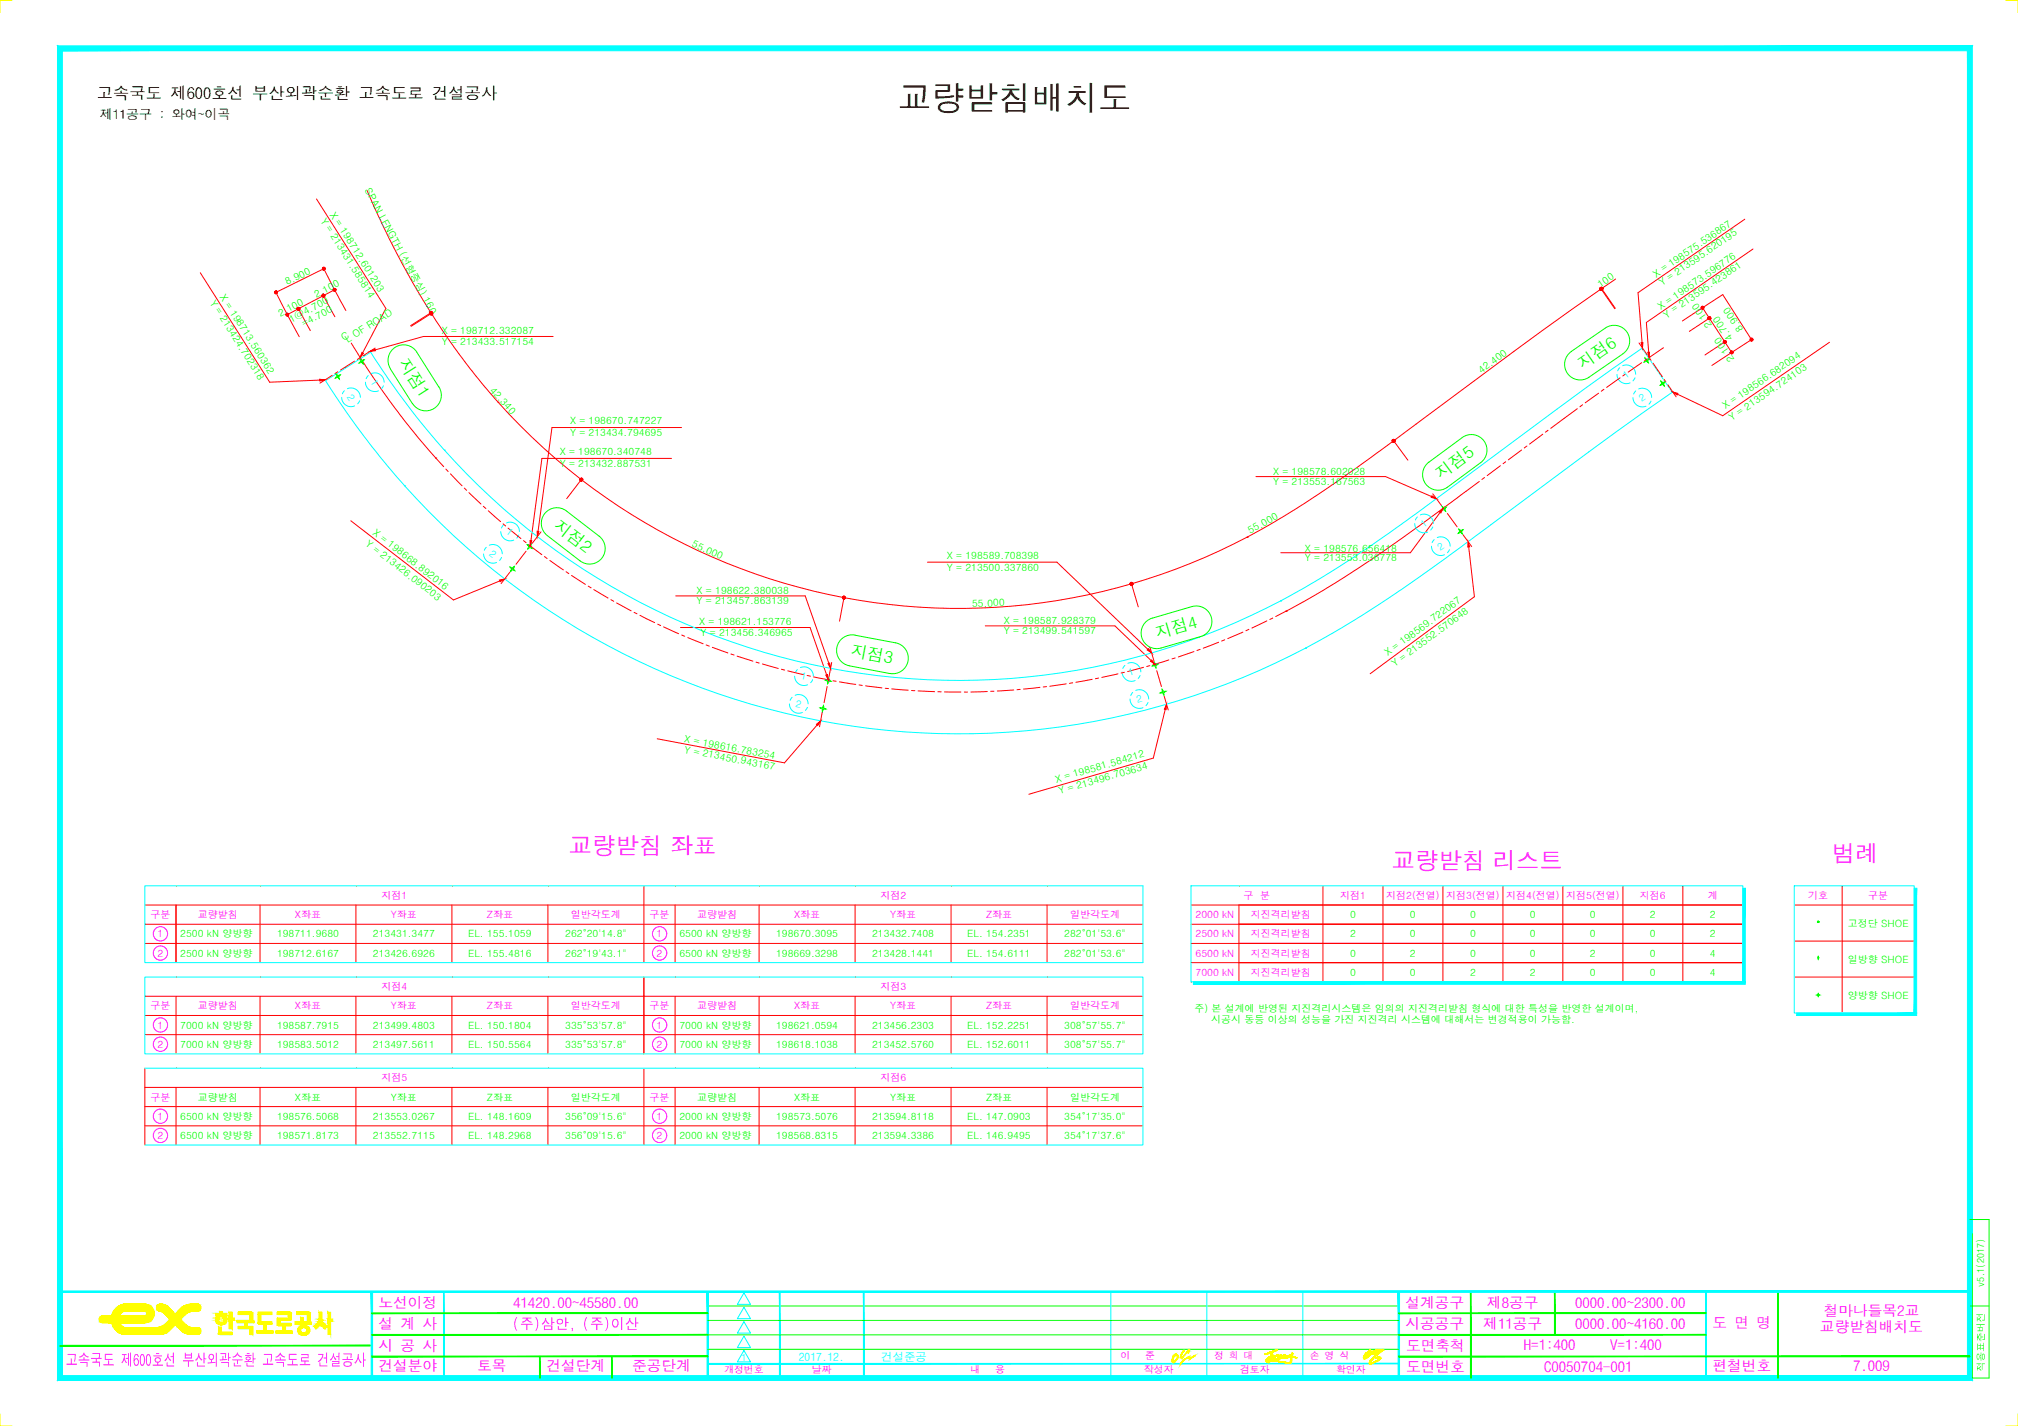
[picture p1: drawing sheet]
<svg xmlns="http://www.w3.org/2000/svg" width="841mm" height="594mm" viewBox="0 0 841 594" stroke-linecap="round" stroke-linejoin="round" font-family="sans-serif">
<defs><g id="words">
<text font-size="13.9" x="374.4" y="45.8">교량받침배치도</text>
<g font-size="9.7" fill="#f0f">
<text x="237.1" y="355.7">교량받침 좌표</text>
<text x="763.5" y="359">범례</text>
<text x="580.1" y="362">교량받침 리스트</text>
</g>
<g font-size="6.9" fill="#0f0">
<text x="165.9" y="151.2" transform="rotate(58 165.9 151.2)">지점1</text>
<text x="659.6" y="154.1" transform="rotate(-35 659.6 154.1)">지점6</text>
<text x="600.5" y="200" transform="rotate(-36 600.5 200)">지점5</text>
<text x="230.3" y="219.8" transform="rotate(38 230.3 219.8)">지점2</text>
<text x="482.4" y="266.2" transform="rotate(-16 482.4 266.2)">지점4</text>
<text x="354.3" y="273.4" transform="rotate(11 354.3 273.4)">지점3</text>
</g>
<text font-size="6.8" x="40.3" y="41.3">고속국도 제600호선 부산외곽순환 고속도로 건설공사</text>
<text font-size="6.8" fill="#f0f" x="27.3" y="569">고속국도 제600호선 부산외곽순환 고속도로 건설공사</text>
<g font-size="6.1" fill="#f0f">
<text x="157.7" y="545">노선이정</text>
<text x="213.9" y="544.8">41420.00~45580.00</text>
<text x="585.7" y="545">설계공구</text>
<text x="619.7" y="544.8">제8공구</text>
<text x="656.5" y="544.8">0000.00~2300.00</text>
<text x="760.1" y="548.4">철마나들목2교</text>
<text x="157.7" y="553.8">설 계 사</text>
<text x="213.7" y="553.8">(주)삼안, (주)이산</text>
<text x="585.7" y="553.7">시공공구</text>
<text x="618.2" y="553.9">제11공구</text>
<text x="656.5" y="553.9">0000.00~4160.00</text>
<text x="713.7" y="553.2">도 면 명</text>
<text x="758.5" y="554.9">교량받침배치도</text>
<text x="157.7" y="562.8">시 공 사</text>
<text x="586" y="562.8">도면축척</text>
<text x="635.1" y="562.6">H=1:400</text>
<text x="671.1" y="562.6">V=1:400</text>
<text x="157.7" y="571.3">건설분야</text>
<text x="198.8" y="571.2">토목</text>
<text x="227.7" y="571.3">건설단계</text>
<text x="263.4" y="571.2">준공단계</text>
<text x="586" y="571.7">도면번호</text>
<text x="643.6" y="571.6">C0050704-001</text>
<text x="713.7" y="571.3">편철번호</text>
<text x="772.3" y="571.3">7.009</text>
</g>
<text font-size="5.5" x="41.6" y="49.5">제11공구 : 와여~이곡</text>
<g font-size="4.8" fill="#0ff">
<text x="333" y="566.9">2017.12.</text>
<text x="367.3" y="566.9">건설준공</text>
</g>
<g font-size="4.2" fill="#0f0">
<text x="152" y="79.3" transform="rotate(62 152 79.3)">SPAN LENGTH (선형중심) 160</text>
<text x="137.4" y="89.4" transform="rotate(58 137.4 89.4)">X = 198712.601203</text>
<text x="133.5" y="91.9" transform="rotate(58 133.5 91.9)">Y = 213431.585814</text>
<text x="119.7" y="118.9" transform="rotate(-26 119.7 118.9)">8.900</text>
<text x="667" y="119.9" transform="rotate(-34 667 119.9)">100</text>
<text x="690.2" y="115.7" transform="rotate(-35 690.2 115.7)">X = 198575.536867</text>
<text x="692.7" y="119.3" transform="rotate(-35 692.7 119.3)">Y = 213595.620195</text>
<text x="91.5" y="123.7" transform="rotate(58 91.5 123.7)">X = 198713.560362</text>
<text x="131.9" y="124.1" transform="rotate(-28 131.9 124.1)">2.100</text>
<text x="87.4" y="126" transform="rotate(58 87.4 126)">Y = 213424.702318</text>
<text x="692.1" y="129.2" transform="rotate(-35 692.1 129.2)">X = 198573.596776</text>
<text x="116.8" y="132" transform="rotate(-28 116.8 132)">2.100</text>
<text x="121.5" y="134.4" transform="rotate(-28 121.5 134.4)">1@4.700</text>
<text x="126.8" y="136.2" transform="rotate(-28 126.8 136.2)">=4.700</text>
<text x="694.6" y="132.8" transform="rotate(-35 694.6 132.8)">Y = 213595.423861</text>
<text x="713.7" y="135.3" transform="rotate(-124 713.7 135.3)">2.100</text>
<text x="726.7" y="137" transform="rotate(-125 726.7 137)">8.900</text>
<text x="143.3" y="142.1" transform="rotate(-32 143.3 142.1)">C</text>
<text x="145" y="142.8" transform="rotate(-32 145 142.8)">L OF ROAD</text>
<text x="184.1" y="143.7">Y = 213433.517154</text>
<text x="184.1" y="139.1">X = 198712.332087</text>
<text x="722.4" y="140.8" transform="rotate(-124 722.4 140.8)">4.700</text>
<text x="723.1" y="149.5" transform="rotate(-125 723.1 149.5)">2.100</text>
<text x="617.5" y="155.8" transform="rotate(-37 617.5 155.8)">42.400</text>
<text x="203.9" y="162.7" transform="rotate(48 203.9 162.7)">42.340</text>
<text x="719.1" y="170.5" transform="rotate(-35 719.1 170.5)">X = 198566.682094</text>
<text x="237.6" y="176.8">X = 198670.747227</text>
<text x="721.8" y="175.4" transform="rotate(-35 721.8 175.4)">Y = 213594.724103</text>
<text x="237.6" y="181.6">Y = 213434.794695</text>
<text x="233.3" y="189.6">X = 198670.340748</text>
<text x="233.3" y="194.5">Y = 213432.887531</text>
<text x="530.6" y="197.8">X = 198578.602028</text>
<text x="530.6" y="202">Y = 213553.167563</text>
<text x="152.1" y="227" transform="rotate(38 152.1 227)">Y = 213426.090203</text>
<text x="155.1" y="222.5" transform="rotate(38 155.1 222.5)">X = 198668.892016</text>
<text x="288" y="227.6" transform="rotate(24 288 227.6)">55.000</text>
<text x="521" y="222.6" transform="rotate(-30 521 222.6)">55.000</text>
<text x="394.6" y="232.9">X = 198589.708398</text>
<text x="543.8" y="233.7">Y = 213553.036778</text>
<text x="543.8" y="229.8">X = 198576.656418</text>
<text x="394.6" y="237.7">Y = 213500.337860</text>
<text x="290.3" y="251.8">Y = 213457.863139</text>
<text x="290.3" y="247.4">X = 198622.380038</text>
<text x="405.1" y="253" transform="rotate(-3 405.1 253)">55.000</text>
<text x="291.4" y="260.3">X = 198621.153776</text>
<text x="418.3" y="259.8">X = 198587.928379</text>
<text x="291.9" y="264.9">Y = 213456.346965</text>
<text x="418.3" y="264.2">Y = 213499.541597</text>
<text x="578.4" y="273.5" transform="rotate(-36 578.4 273.5)">X = 198569.722067</text>
<text x="581.4" y="278" transform="rotate(-36 581.4 278)">Y = 213552.570648</text>
<text x="285" y="309.2" transform="rotate(11 285 309.2)">X = 198616.783254</text>
<text x="285" y="313.6" transform="rotate(11 285 313.6)">Y = 213450.943167</text>
<text x="440.3" y="326.1" transform="rotate(-16 440.3 326.1)">X = 198581.584212</text>
<text x="441.7" y="331" transform="rotate(-16 441.7 331)">Y = 213496.703634</text>
<text x="562.7" y="382.5">0</text>
<text x="587.6" y="382.5">0</text>
<text x="612.6" y="382.5">0</text>
<text x="637.6" y="382.5">0</text>
<text x="662.6" y="382.5">0</text>
<text x="687.6" y="382.5">2</text>
<text x="712.6" y="382.5">2</text>
<text x="770.1" y="386.1">고정단 SHOE</text>
<text x="75.1" y="390.5">2500 kN 양방향</text>
<text x="115.4" y="390.5">198711.9680</text>
<text x="155.4" y="390.5">213431.3477</text>
<text x="195.2" y="390.5">EL. 155.1059</text>
<text x="235.5" y="390.5">262°20'14.8&quot;</text>
<text x="283.1" y="390.5">6500 kN 양방향</text>
<text x="323.4" y="390.5">198670.3095</text>
<text x="363.4" y="390.5">213432.7408</text>
<text x="403.1" y="390.5">EL. 154.2351</text>
<text x="443.5" y="390.5">282°01'53.6&quot;</text>
<text x="562.7" y="390.5">2</text>
<text x="587.6" y="390.5">0</text>
<text x="612.6" y="390.5">0</text>
<text x="637.6" y="390.5">0</text>
<text x="662.6" y="390.5">0</text>
<text x="687.6" y="390.5">0</text>
<text x="712.6" y="390.5">2</text>
<text x="75.1" y="398.5">2500 kN 양방향</text>
<text x="115.4" y="398.5">198712.6167</text>
<text x="155.4" y="398.5">213426.6926</text>
<text x="195.2" y="398.5">EL. 155.4816</text>
<text x="235.5" y="398.5">262°19'43.1&quot;</text>
<text x="283.1" y="398.5">6500 kN 양방향</text>
<text x="323.4" y="398.5">198669.3298</text>
<text x="363.4" y="398.5">213428.1441</text>
<text x="403.1" y="398.5">EL. 154.6111</text>
<text x="443.5" y="398.5">282°01'53.6&quot;</text>
<text x="562.7" y="398.5">0</text>
<text x="587.6" y="398.5">2</text>
<text x="612.6" y="398.5">0</text>
<text x="637.6" y="398.5">0</text>
<text x="662.6" y="398.5">2</text>
<text x="687.6" y="398.5">0</text>
<text x="712.6" y="398.5">4</text>
<text x="770.1" y="401">일방향 SHOE</text>
<text x="562.7" y="406.5">0</text>
<text x="587.6" y="406.5">0</text>
<text x="612.6" y="406.5">2</text>
<text x="637.6" y="406.5">2</text>
<text x="662.6" y="406.5">0</text>
<text x="687.6" y="406.5">0</text>
<text x="712.6" y="406.5">4</text>
<text x="770.1" y="416">양방향 SHOE</text>
<text x="497.8" y="421.4">주) 본 설계에 반영된 지진격리시스템은 임의의 지진격리받침 형식에 대한 특성을 반영한 설계이며,</text>
<text x="75.1" y="428.6">7000 kN 양방향</text>
<text x="115.4" y="428.6">198587.7915</text>
<text x="155.4" y="428.6">213499.4803</text>
<text x="195.2" y="428.6">EL. 150.1804</text>
<text x="235.5" y="428.6">335°53'57.8&quot;</text>
<text x="283.1" y="428.6">7000 kN 양방향</text>
<text x="323.4" y="428.6">198621.0594</text>
<text x="363.4" y="428.6">213456.2303</text>
<text x="403.1" y="428.6">EL. 152.2251</text>
<text x="443.5" y="428.6">308°57'55.7&quot;</text>
<text x="504.8" y="426">시공시 동등 이상의 성능을 가진 지진격리 시스템에 대해서는 변경적용이 가능함.</text>
<text x="75.1" y="436.6">7000 kN 양방향</text>
<text x="115.4" y="436.6">198583.5012</text>
<text x="155.4" y="436.6">213497.5611</text>
<text x="195.2" y="436.6">EL. 150.5564</text>
<text x="235.5" y="436.6">335°53'57.8&quot;</text>
<text x="283.1" y="436.6">7000 kN 양방향</text>
<text x="323.4" y="436.6">198618.1038</text>
<text x="363.4" y="436.6">213452.5760</text>
<text x="403.1" y="436.6">EL. 152.6011</text>
<text x="443.5" y="436.6">308°57'55.7&quot;</text>
<text x="82.5" y="458.5">교량받침</text>
<text x="122.9" y="458.5">X좌표</text>
<text x="162.9" y="458.5">Y좌표</text>
<text x="202.9" y="458.5">Z좌표</text>
<text x="238" y="458.5">일반각도계</text>
<text x="290.5" y="458.5">교량받침</text>
<text x="330.9" y="458.5">X좌표</text>
<text x="370.9" y="458.5">Y좌표</text>
<text x="410.9" y="458.5">Z좌표</text>
<text x="445.9" y="458.5">일반각도계</text>
<text x="75.1" y="466.5">6500 kN 양방향</text>
<text x="115.4" y="466.5">198576.5068</text>
<text x="155.4" y="466.5">213553.0267</text>
<text x="195.2" y="466.5">EL. 148.1609</text>
<text x="235.5" y="466.5">356°09'15.6&quot;</text>
<text x="283.1" y="466.5">2000 kN 양방향</text>
<text x="323.4" y="466.5">198573.5076</text>
<text x="363.4" y="466.5">213594.8118</text>
<text x="403.1" y="466.5">EL. 147.0903</text>
<text x="443.5" y="466.5">354°17'35.0&quot;</text>
<text x="75.1" y="474.5">6500 kN 양방향</text>
<text x="115.4" y="474.5">198571.8173</text>
<text x="155.4" y="474.5">213552.7115</text>
<text x="195.2" y="474.5">EL. 148.2968</text>
<text x="235.5" y="474.5">356°09'15.6&quot;</text>
<text x="283.1" y="474.5">2000 kN 양방향</text>
<text x="323.4" y="474.5">198568.8315</text>
<text x="363.4" y="474.5">213594.3386</text>
<text x="403.1" y="474.5">EL. 146.9495</text>
<text x="443.5" y="474.5">354°17'37.6&quot;</text>
</g>
<g font-size="4.2" fill="#0ff">
<text x="154.3" y="159" transform="rotate(59 154.3 159)">1</text>
<text x="677.6" y="157.9" transform="rotate(-34 677.6 157.9)">1</text>
<text x="144.4" y="165.3" transform="rotate(57 144.4 165.3)">2</text>
<text x="684.3" y="167.6" transform="rotate(-35 684.3 167.6)">2</text>
<text x="210.7" y="221.9" transform="rotate(37 210.7 221.9)">1</text>
<text x="593.4" y="220" transform="rotate(-36 593.4 220)">1</text>
<text x="203.5" y="231.2" transform="rotate(38 203.5 231.2)">2</text>
<text x="600.4" y="229.5" transform="rotate(-36 600.4 229.5)">2</text>
<text x="470.8" y="281.7" transform="rotate(-16 470.8 281.7)">1</text>
<text x="333.6" y="282.9" transform="rotate(11 333.6 282.9)">1</text>
<text x="474.1" y="293" transform="rotate(-16 474.1 293)">2</text>
<text x="331.4" y="294.5" transform="rotate(10 331.4 294.5)">2</text>
</g>
<g font-size="4.2" fill="#f0f">
<text x="159" y="374.5">지점1</text>
<text x="367" y="374.5">지점2</text>
<text x="518.3" y="374.5">구 분</text>
<text x="558.5" y="374.5">지점1</text>
<text x="577.7" y="374.5">지점2(전열)</text>
<text x="602.7" y="374.5">지점3(전열)</text>
<text x="627.7" y="374.5">지점4(전열)</text>
<text x="652.7" y="374.5">지점5(전열)</text>
<text x="683.5" y="374.5">지점6</text>
<text x="711.8" y="374.5">계</text>
<text x="753.6" y="374.5">기호</text>
<text x="778.6" y="374.5">구분</text>
<text x="62.7" y="382.5">구분</text>
<text x="82.5" y="382.5">교량받침</text>
<text x="122.9" y="382.5">X좌표</text>
<text x="162.9" y="382.5">Y좌표</text>
<text x="202.9" y="382.5">Z좌표</text>
<text x="238" y="382.5">일반각도계</text>
<text x="270.7" y="382.5">구분</text>
<text x="290.5" y="382.5">교량받침</text>
<text x="330.9" y="382.5">X좌표</text>
<text x="370.9" y="382.5">Y좌표</text>
<text x="410.9" y="382.5">Z좌표</text>
<text x="445.9" y="382.5">일반각도계</text>
<text x="498.3" y="382.5">2000 kN</text>
<text x="521.3" y="382.5">지진격리받침</text>
<text x="65.7" y="390.5">1</text>
<text x="273.6" y="390.5">1</text>
<text x="498.3" y="390.5">2500 kN</text>
<text x="521.3" y="390.5">지진격리받침</text>
<text x="65.7" y="398.5">2</text>
<text x="273.6" y="398.5">2</text>
<text x="498.3" y="398.5">6500 kN</text>
<text x="521.3" y="398.5">지진격리받침</text>
<text x="498.3" y="406.5">7000 kN</text>
<text x="521.3" y="406.5">지진격리받침</text>
<text x="159" y="412.6">지점4</text>
<text x="367" y="412.6">지점3</text>
<text x="62.7" y="420.6">구분</text>
<text x="82.5" y="420.6">교량받침</text>
<text x="122.9" y="420.6">X좌표</text>
<text x="162.9" y="420.6">Y좌표</text>
<text x="202.9" y="420.6">Z좌표</text>
<text x="238" y="420.6">일반각도계</text>
<text x="270.7" y="420.6">구분</text>
<text x="290.5" y="420.6">교량받침</text>
<text x="330.9" y="420.6">X좌표</text>
<text x="370.9" y="420.6">Y좌표</text>
<text x="410.9" y="420.6">Z좌표</text>
<text x="445.9" y="420.6">일반각도계</text>
<text x="65.7" y="428.6">1</text>
<text x="273.6" y="428.6">1</text>
<text x="65.7" y="436.6">2</text>
<text x="273.6" y="436.6">2</text>
<text x="159" y="450.5">지점5</text>
<text x="367" y="450.5">지점6</text>
<text x="62.7" y="458.5">구분</text>
<text x="270.7" y="458.5">구분</text>
<text x="65.7" y="466.5">1</text>
<text x="273.6" y="466.5">1</text>
<text x="65.7" y="474.5">2</text>
<text x="273.6" y="474.5">2</text>
</g>
<g font-size="4.1" fill="#0f0">
<text x="827" y="536.3" transform="rotate(-90 827 536.3)">v5.1(2017)</text>
<text x="827" y="571.4" transform="rotate(-90 827 571.4)">적용표준버전</text>
</g>
<text font-size="4.1" fill="#0ff" x="309.1" y="567">1</text>
<g font-size="4.1" fill="#f0f">
<text x="467" y="566">이</text>
<text x="477.2" y="566">준</text>
<text x="506" y="566">정 희 대</text>
<text x="545.9" y="566">손 영 식</text>
<text x="301.9" y="572">개정번호</text>
<text x="338.4" y="571.9">날짜</text>
<text x="404.5" y="572.1">내</text>
<text x="414.7" y="572.1">용</text>
<text x="476.8" y="572">작성자</text>
<text x="516.8" y="571.9">검토자</text>
<text x="556.9" y="572">확인자</text>
</g>
</g></defs>
<!-- layer: CX-BORD-LIN2 -->
<path d="M821 508.1h8v66h-7v-60M295 544.1h288M295 550.1h288M295 556.1h288M821 544.1h8M295 562.1h288" fill="none" stroke="#0f0" stroke-width=".42"/>
<!-- layer: CX-BORD-LIN1 -->
<g fill="#0ff" stroke="#0ff" stroke-width=".42">
<path d="M295 568.2h288v-.2zM295 568h288l-288 .2z"/>
<path d="M24 575.1h798l-2-2zM24 575.1l2-2h794zM24 19.1v556l2-2zM24 19.1l2 2v552zM24 19.1l2 2 796-2zM26 21.1l796-2-2 2zM822 19.1l-2 2 2 554zM820 21.1l2 554-2-2z"/>
<path d="M154.7 538.1v36h.6zM154.7 538.1h.6v36z"/>
<path d="M184.8 538.1v36h.3zM184.8 538.1h.3v36z"/>
<path d="M294.7 538.1v36h.6zM294.7 538.1h.6v36z"/>
<path d="M324.8 538.1v36h.3zM324.8 538.1h.3v36z"/>
<path d="M359.8 538.1v36h.3zM359.8 538.1h.3v36z"/>
<path d="M582.7 538.1v36h.6zM582.7 538.1h.6v36z"/>
<path d="M710.8 538.1v36h.3zM710.8 538.1h.3v36z"/>
<path d="M25 538.4h796v-.6zM25 537.8h796l-796 .6z"/>
</g>
<!-- layer: CX-BORD-LIN2 -->
<g fill="#0f0" stroke="#0f0" stroke-width=".42">
<path d="M25 560.8h130v-.3zM25 560.5h130l-130 .3z"/>
<path d="M224.8 565.1v9h.3zM224.8 565.1h.3v9z"/>
<path d="M254.8 565.1v9h.3zM254.8 565.1h.3v9z"/>
<path d="M612.8 538.1v36h.3zM612.8 538.1h.3v36z"/>
<path d="M647.8 538.1v18h.3zM647.8 538.1h.3v18z"/>
<path d="M740.8 538.1v36h.3zM740.8 538.1h.3v36z"/>
<path d="M155 547.3h140v-.3zM155 547h140l-140 .3z"/>
<path d="M155 556.2h140v-.3zM155 555.9h140l-140 .3z"/>
<path d="M155 565.2h140v-.2zM155 565h140l-140 .2z"/>
<path d="M583 547.3h128v-.3zM583 547h128l-128 .3z"/>
<path d="M583 556.2h128v-.3zM583 555.9h128l-128 .3z"/>
<path d="M583 565.2h238v-.2zM583 565h238l-238 .2z"/>
</g>
<!-- layer: CX-BORD-LIN1 -->
<path d="M310 538.6l2.8 4.8h-5.5zM463 538.1v36M503 538.1v36M543 538.1v36M310 544.6l2.8 4.8h-5.5zM310 550.6l2.8 4.8h-5.5zM310 556.7l2.8 4.7h-5.5zM310 562.6l2.8 4.8h-5.5z" fill="none" stroke="#0ff" stroke-width=".42"/>
<!-- layer: CX-MISC -->
<g fill="none" stroke="#ff0" stroke-width=".42">
<path d="M5 .1h-5v5M841 .1h-5h5v5M46.6 548.2h13.6M46.6 548.2h.1M46.6 548.2a6.2 6.2 0 0 1 5-4.8h8.6a3.9 3.9 0 0 1 4.1 3.8 3.9 3.9 0 0 1-4.1 3.9l-17.5-.1a1.42 1.42 0 0 1-1.3-1.4 1.42 1.42 0 0 1 1.3-1.4h7.1M46.6 548.2a6.4 6.4 0 0 0 4.6 7.6M52.2 546.2h8.1a1.01 1.01 0 0 1 .9 .9 1.01 1.01 0 0 1-.8 1.1M52.2 553.1h12.9M52.3 546.2a3.5 3.5 0 0 0-2.8 3.4 3.5 3.5 0 0 0 2.8 3.5M60.4 548.2h-.1M66.3 546.1l1.8 .8 2.7 2.7 2.2-2.2-2.9-2.9a3.6 3.6 0 0 0-4.6-.5l-.2 1.2 .4 .7 .8 .3M69 551.4l1.8-1.8 2.2 2.2-2.4 2.4"/>
<path d="M69.1 551.4l-1.6 1.1-2.4 .6M70.7 554.2l-1.6 1.1-1.8 .6-16.1-.1M73 547.4l2.2 2.2-2.2 2.2-2.2-2.2zM77.6 552l-2.4-2.4-2.2 2.2 2.4 2.4M77.6 552l1.2 .8 1.4 .3M80.2 553.1h2.3M82.6 553.1a1.44 1.44 0 0 1 1.1 1.3 1.44 1.44 0 0 1-1.1 1.5l-4.3-.2-1.9-.7-1.1-.9M82.9 546.1h.1M82.9 546.1a1.47 1.47 0 0 0 .8-1.5 1.47 1.47 0 0 0-1.1-1.2h-3.7l-1.9 .5-1.1 .7-2.9 2.8 2.2 2.2 1.8-1.8M82.9 546.1h-.1a6.8 6.8 0 0 0-5.7 1.7M89.9 549.8l.3-1.1 .5-.6h-.8v-.9h1.8v-.8h1.1v.8h1.7v.9h-.8l.8 1.7M90 549.7a2.27 2.27 0 0 0 2.2 2.2 2.27 2.27 0 0 0 2.3-2.2"/>
<path d="M91.1 552.8v1a1.46 1.46 0 0 0 .6 2.1l5.1 .1v-1h-4.6v-2.1h-1.1M91.6 548.6a1.38 1.38 0 0 1 1.8 .7 1.38 1.38 0 0 1-.8 1.9 1.43 1.43 0 0 1-1.5-.9 1.43 1.43 0 0 1 .5-1.7zM95.5 546.7h1.3v2.5h.8v.9h-.8v3.4h-1.3zM99.3 546.7h5.5l.5 .3v3.1h.6v.9h-2.9v1.6h2.3v3.4h-1.1v-2.5h-4.9v-.9h2.6v-1.6h-3.1v-.9h5.4v-2.5h-4.9zM107.6 551v-4.3h5.7v.9h-4.6v3.1h4.6v1h-2.3v2.8h2.9v.8h-6.9v-.8h2.9v-2.8h-1.7M107.6 551l.6 .6M115.6 551.6l.2 .5M120.7 546.7h-5.1v.9h4.5v1.6h-4.5v2.5M120.7 546.7l.4 .1M121.1 546.9l.2 3.2h-4.6v1.2h4.6v1h-2.3v2.2h2.8v.8h-6.8v-.8h2.9v-2.2l-2.1-.3M124.8 552.7a2.29 2.29 0 0 1 3.3-.3 2.29 2.29 0 0 1 .2 3.3 2.29 2.29 0 0 1-3.2 .2 2.29 2.29 0 0 1-.3-3.2zM129.3 547.3l-.4-.6h-5.3v.9h4.5v3.1h-1.7v-1.8h-1.1v1.8h-2.3v1h6.8v-1h-.6v-3.4"/>
<path d="M132.7 550.6l-1.7 1.9M132.7 552.5l-1 1-.7-.9M133.5 551.4l-.8 1.2M133.6 551.4l1.8 2.1 .7-.9M134.4 550.6l.8 1.1M134.4 550.6l-.3-.9v-3h-1.1v3l-.3 .9M135.2 551.6l.9 .9M527.4 564.1v.2M527.4 564.1h.1M527.4 566.9h.1M527.5 564.1h.1M527.5 566.8h.1"/>
<path d="M527.5 566.7h.1M527.6 564.3h.1M527.6 564v.3M527.6 567.2h.1M527.7 567.1l.4 .4h.8M527.7 566.8h-.3l.2 .2M527.7 564v.2M527.8 564h.1M527.8 564.2h.1M527.9 566.3h.1M527.9 566.2l-.1 .4-.3 .1M527.9 563.9v.3"/>
<path d="M527.9 566.2h.1M528 563.9h.1M528 566.4l-.4 .1v.7l.6 .4h.6l.1-.6h.3M528.1 564.1h.1M528.1 566.1l-.4 .8h-.3M528.1 563.9v.2M528.1 566h.1M528.1 566v.3M528.1 567.4v.1M528.2 566.6h.1M528.2 566.5l1.5 .2M528.2 563.8h.1"/>
<path d="M528.2 563.8v.3h-.9l.2 .2M528.3 566.5h.1M528.3 565.8h.1M528.3 567.5v.1M528.4 565.8h.1M528.4 566.4h.1M528.4 565.8l-.1 .3-.7 .5-.1 .5 .3 .2M528.4 563.7l-.1 .3M528.4 566.4v.3M528.4 567.5v.2M528.5 567.7h.1M528.5 563.7h.1"/>
<path d="M528.5 563.7v.2l-.9 .1-.1 .3M528.5 566.4h.1M528.5 565.6l.1 .3-.5 .1M528.5 563.6l.1 .3M528.5 566.4v.3M528.6 565.6h.1M528.6 567.7h.1M528.6 566.4v.3M528.7 566.4h.1M528.7 566.6h.1M528.7 567.3h.1M528.7 563.6h.1"/>
<path d="M528.7 566.8h1.6M528.7 563.6v.2M528.8 566.4h.1M528.8 565.5h.1M528.8 566.8h.1M528.8 565.5v.3M528.8 566.4l-.1 .4M528.8 563.6h.1M528.9 566.6h.1M528.9 566.8h.1M528.9 566.3l-.1 .5M528.9 566.3h.1"/>
<path d="M528.9 565.4h.1M528.9 563.5l-.1 .3M529 565.4h.1M529 565.3v.3l-1 .5M529 566.3v.5M529 566.6h.1M529 566.9h.1M529 567.3h.1M529 563.5h.1M529 566.9v.6l-.4 .2M529 563.5v.2l-.8 .1M529 566.3h.1"/>
<path d="M529 565.3h.1M529 566.8h.1M529.1 566.5h.1M529.1 567.2l-.4 .4M529.1 566.6h.1M529.1 566.3l-.1 1-.3 .4M529.1 563.4l-.1 .3M529.2 566.3h.1M529.2 566.6h.1M529.2 563.4h.1M529.2 566.3v.8l-.3 .1M529.2 565.2h.1"/>
<path d="M529.2 563.4l-.8 .3M529.2 565.2v.3M529.3 565.2h.1M529.3 563.4h.1M529.3 566.2h.1M529.3 563.3v.3M529.3 566.8h.1M529.3 563.6h.1M529.3 563.3h.1M529.3 565.1v.3l-.5 .1M529.4 563.3h.1M529.4 565.8h.1"/>
<path d="M529.4 566.7h.1M529.4 566.9h.1M529.4 566.8h.1M529.4 566.6h-1.2M529.4 563.3v.3M529.4 565.1v.3M529.5 565.7h.1M529.5 566.8h.1M529.5 565.3l.6-.6h.7v1.1M529.5 566.9h1.9M529.5 566.7v.2M529.5 563.3h.1"/>
<path d="M529.5 566.7h.1M529.5 566.5h.1M529.5 565.1h.1M529.5 566.9h.1M529.5 563.3v.2l-2.2 .7M529.5 565.3h.1M529.6 566.3h.1M529.6 566.7h.1M529.6 566.1h.1M529.6 563.5h.1M529.6 566.1l-.6 .8M529.6 566.1l-.3 .1"/>
<path d="M529.6 564.7h.1M529.6 564.9h.1M529.6 565.8h.1M529.6 566.9h.1M529.6 564.7h.2M529.6 564.8h1.3M529.6 564.9h1.3M529.6 565.8l-.2 1.1M529.6 565.9l-.2 .1M529.6 563.2v.3M529.6 564.7l-.1 1.8M529.7 563.2h.1"/>
<path d="M529.7 564.4h.1M529.7 564.5h.1M529.7 566.7h.1M529.7 564.1h.2M529.7 564.1h.1M529.7 565.5h.1M529.7 565.6l-.2 .1M529.7 565.5l-.2 1M529.7 563.9h.2M529.7 566.2v.3M529.7 566.7v.2M529.8 563.2h.1"/>
<path d="M529.8 565.3h.1M529.8 565.4h.1M529.8 566.8h.1M529.8 563.8h.1M529.8 563.4h.1M529.8 565.3l-.9 .1-.1 .3-.4 .1M529.8 565.2h-.7v.3l-1.3 .8M529.8 565.4l-.3 .1M529.8 563.2v2.2M529.8 566.2v.2M529.8 566.7v.2M529.8 563.7h.2"/>
<path d="M529.8 566.9h.1M529.8 563.5l.2 .1M529.8 564.6h.1M529.8 564.7h.1M529.8 564.9h.1M529.8 564.4h.1M529.8 564.5h.1M529.8 566.2h.1M529.8 566.4h.1M529.8 563.5h.1M529.9 563.9h.1M529.9 564.9h.1"/>
<path d="M529.9 564.1h.1M529.9 564.2h.1M529.9 564.3h.1M529.9 566.2h.1M529.9 563.3h.1M529.9 564.3h-.2M529.9 566.2v.2M529.9 566.8v.1M529.9 563.1h.1M529.9 566.8h.1M529.9 566.9h.1M529.9 563.8h.1"/>
<path d="M529.9 563.9h-.2v1.9h-.3M529.9 564.8v.3l-.6 .1M529.9 563.1v1.2M530 566.8h.1M530 563.7h.1M530 563.1h.1M530 566.4h.1M530 566.2h.1M530 566.4l-1.8 .1M530 564.8v.3M530 566.2v.2M530.1 563.1h.1"/>
<path d="M530.1 564.8h.1M530.1 563l-.3 .7M530.1 566.8l-.1 .1M530.1 566.4h.1M530.1 566.9h.1M530.1 563v.4h-.3M530.1 566.8v.1M530.1 563h.1M530.1 566.2h.1M530.1 566.8h.1M530.1 563.3l-.9 .1M530.1 566.2v.2"/>
<path d="M530.2 563h.1M530.2 566.2v.2M530.2 566.8v.1M530.2 566.4h.1M530.3 564.7h.1M530.3 565h.1M530.3 566.8h.1M530.3 566.9h.1M530.3 564.7l-.1 .3M530.3 566.3h.1M530.3 564.7v.2M530.3 566.8v.1"/>
<path d="M530.4 566.9h.1M530.4 562.9l-.1 .3-.8 .1M530.4 566.1l-.1 .3M530.4 564.7h.1M530.4 564.9h.1M530.4 566.1h.1M530.4 566.1v.2M530.4 566.8v.2M530.4 562.9h.1M530.4 566.3h.1M530.4 567h.1M530.4 567h1.7"/>
<path d="M530.5 563.2h.1M530.5 564.7h.1M530.5 564.7h.2M530.5 562.8v.4M530.5 564.7l-.1 .2M530.5 567h.1M530.5 566.1v.2l-1.8 .1M530.5 562.8v.3M530.5 564.7v.2M530.5 566.9v.1M530.6 563.1h.1M530.6 566.9h.1"/>
<path d="M530.6 563.1l-1.6 .4M530.6 562.8h.1M530.6 564.9h.1M530.6 564.7v.2M530.6 566.1v.2M530.6 564.7h.1M530.6 566.3h.1M530.6 566.1h.1M530.6 566.9v.1M530.7 562.8h.1M530.7 563h.1M530.7 567h.1"/>
<path d="M530.7 565.4h.1M530.7 565.5h.1M530.7 565.3h.2M530.7 562.8l-.1 .3M530.7 566.1h.1M530.7 565.1h.1M530.7 566.3h.1M530.7 564.7l.1 1 .2 .1 .1-.4M530.7 562.7v.3M530.7 566.1v.2M530.7 566.9l.1 .1M530.7 565h.2"/>
<path d="M530.8 562.7h.1M530.8 566.9h.1M530.8 566.1h.1M530.8 566.1v.2M530.8 566.9l.1 .1M530.9 562.7h.1M530.9 566.3h.1M530.9 566.9h.1M530.9 567h.1M530.9 564.8h.1M530.9 562.7l-.1 .3M530.9 565h.1"/>
<path d="M530.9 564.9l.1 .9M530.9 566.1v.2M530.9 566.1h.1M530.9 565.1h.1M530.9 566.9v.1M530.9 565.1h-.2M531 563h.1M531 566.9h.1M531 567h.1M531 562.6v.4M531 566.1v.2M531 566.9v.1"/>
<path d="M531.1 562.6h.1M531.1 566.3h.1M531.1 566.9h.1M531.1 566.1h.1M531.2 562.6h.1M531.2 562.6l-.1 .3-.8 .1-.1 .3M531.2 566.1v.2M531.2 566.9l1.8 .3M531.2 566.9h.1M531.2 566.1h.1M531.2 566.3h.1M531.2 566.9v.2"/>
<path d="M531.3 567h.1M531.3 567.1h.1M531.3 562.6l-.1 .3M531.3 566.1v.2M531.4 562.6h.1M531.4 565.2h.1M531.4 567.1h.1M531.4 566.9h.1M531.4 562.5h.1M531.4 566.2h.1M531.4 562.5l-.1 .3M531.4 565.1l-.1 .4h-.7"/>
<path d="M531.4 566.9v.2M531.4 565.4l-.8 .1M531.5 566.1h.1M531.5 562.5v.3l-1.1 .1M531.5 566.9v.2M531.5 562.5h.1M531.5 566h.1M531.5 566.2h.1M531.5 567.1h.1M531.5 567h.1M531.5 565.1v.3M531.5 566v.2"/>
<path d="M531.5 562.8h.1M531.6 562.5h.1M531.6 567.1h.1M531.6 562.5l-.1 .3M531.6 567l-.1 .1M531.6 566.2l-2.4 .1M531.6 566.2h.1M531.6 566h.1M531.6 567h.1M531.6 562.5h.4M531.7 562.5h.1M531.7 566h.1"/>
<path d="M531.7 564.9l-.5 .7M531.7 566v.2M531.7 567.1h.1M531.7 567h.1M531.7 566.2h.1M531.7 564.9h.1M531.7 562.4v.3l-1.1 .1M531.7 567v.1M531.8 566h.1M531.8 566.2h.1M531.8 566v.2M531.8 562.4h.1"/>
<path d="M531.8 567.1h.1M531.8 562.4l-.1 .3M531.9 564.8h.1M531.9 566v.2M531.9 562.4h.1M531.9 566h.1M531.9 566.2h.1M531.9 567h.1M531.9 567.1h.1M531.9 562.4l-1 .3v.3l-.9 .1M531.9 567v.2M532 567v.2"/>
<path d="M532 566v.2M532 562.5h.1M532 566h.1M532 567h.1M532 567.2h.1M532 562.5h-.6M532.1 567h.1M532.1 567.2h.1M532.1 565.9h.1M532.1 566.1h.1M532.1 564.6h.1M532.1 564.6l-1 1.1-.4-.1 .2-.4"/>
<path d="M532.1 565.9v.2M532.1 567v.2M532.2 565.9v.2M532.2 567v.2M532.2 565.9h.1M532.2 566.1h.1M532.2 567.2h.1M532.2 564.6v.2M532.3 566.1h.1M532.3 564.8h.1M532.3 564.8l-.9 .4M532.3 564.8v-.3h.5v1"/>
<path d="M532.3 566.1l-2.2 .1M532.3 567.1v.1M532.3 565.9h.1M532.3 565.9v.2M532.3 567.1h.1M532.3 564.7h.1M532.4 567.1h.1M532.4 564.7h.1M532.4 564.5v.2M532.4 567.1v.1M532.4 567.2h.1M532.4 566.1h.1"/>
<path d="M532.4 565.9h.1M532.4 567.2l1 .1M532.4 565.9v.2M532.5 565.9h.1M532.5 567.1h.1M532.5 567.1v.1M532.5 567.2h.1M532.5 564.7h.1M532.6 566.1h.1M532.6 564.4v.3M532.6 567.1v.1M532.6 565.9h.1"/>
<path d="M532.6 567.1h.1M532.6 564.4h.1M532.6 564.7h.1M532.6 565.9v.2M532.7 565.2h.1M532.7 564.7l-.2-.3-.6 .6M532.7 565.3h.4M532.7 565.9v.2M532.7 567.1v.1M532.7 567.2h.1M532.7 565h.1M532.7 565.1h.1"/>
<path d="M532.7 567.1h.1M532.7 565h.7M532.8 566.1h.1M532.8 565.9h.1M532.8 564.7h.2M532.8 564.8h.2M532.8 564.7h.1M532.8 565.8v.3M532.8 567.1v.1M532.8 567.2h.1M532.8 565.8h.1M532.9 567.2h.1"/>
<path d="M532.9 565.8h.1M532.9 565.1h.1M532.9 566.1h.1M532.9 566.1h-2.1M533 566h.1M533 564.9h.1M533 564.9h-.2l.1 .6v-.9l-.9 .1v.3h-.5M533 565.8l-.1 .3M533 567.2h.1M533 567.3h.1M533 565h.1M533 567.3l1.1 .1"/>
<path d="M533 567.2v.1M533.1 566h.1M533.1 565.8h.1M533.1 565l-.1 .3M533.1 565.8v.2M533.1 567.2v.1M533.1 567.3h.1M533.2 567.2h.1M533.2 565.8h.1M533.2 566h.1M533.2 565.8v.2M533.2 567.2l.1 .1"/>
<path d="M533.3 567.3h.1M533.3 565.8h.1M533.3 565.8v.2M533.3 567.2v.1M533.4 566h.1M533.4 567.3h.1M533.4 567.2h.1M533.4 565.8h.1M533.4 565l.1-.3h.7v.5M533.4 565.8v.2M533.5 567.3h.1M533.5 566h.1"/>
<path d="M533.5 565.8h.1M533.5 565.8v.2M533.6 567.4h.1M533.6 565.8h.1M533.6 565.9h.1M533.6 564.6l-.5 .6h-.4M533.7 567.3h.1M533.7 565.8h.1M533.7 564.5h.1M533.7 564.5h.4v.6l.9-.3M533.7 564.5l-.5 .7M533.7 565.7l-.1 .3"/>
<path d="M533.7 567.3l.9 .2M533.7 565.7v.2M533.8 564.7h.1M533.8 565.9h.1M533.8 565.7h.1M533.8 564.5l-.1 .2M533.8 567.3h.1M533.8 564.5v.2M533.8 565.7v.2M533.8 567.3v.1M533.9 564.5h.1M533.9 565.9h.1"/>
<path d="M533.9 564.7h.1M533.9 565.7h.1M533.9 567.4h.1M534 565.9l-2.5 .1M534 564.5v.2M534 565.7v.2M534 567.4v.1M534 564.7h.1M534 565.9h.1M534 565.7h.1M534 567.5h.1M534 567.4l1.2 .1"/>
<path d="M534.1 564.8h.1M534.1 565.7h.1M534.1 565.9h.1M534.1 567.4h.1M534.1 567.5h.1M534.2 567.5h.1M534.2 564.8h.1M534.2 565.8h.1M534.2 565.7h.1M534.2 567.4h.1M534.2 564.7l-1.5 .5M534.2 565.7v.2"/>
<path d="M534.2 567.4v.1M534.2 564.9h.1M534.2 565.2h.1M534.2 564.9v.3M534.3 565.8h.1M534.3 565.6h.1M534.3 567.4h.1M534.3 567.5h.1M534.3 565.6l-.1 .3M534.4 564.9h.1M534.4 564.9v.3M534.4 565.6v.2"/>
<path d="M534.4 567.4v.1M534.4 565.6h.1M534.4 567.5h.1M534.5 565.8h.1M534.5 567.5h.1M534.5 565.8l-2 .3M534.5 565.6h.1M534.5 565.6v.2M534.6 567.5h.1M534.6 565.6v.2M534.6 565.8h.1M534.6 565.6h.1"/>
<path d="M534.6 567.6l2.3 .1M534.7 565.6v.2M534.7 567.5v.1M534.8 564.7h.1M534.8 565.8h.1M534.8 565.6h.1M534.8 567.5h.1M534.8 567.6h.1M534.8 564.7l2.6 .2M534.8 564.7l-.1 .3M534.8 565.6v.2M534.8 567.5v.1"/>
<path d="M534.8 564.6v.3h-.7M534.9 567.5v.1M534.9 564.6h.1M534.9 565.6h.1M534.9 565.8h.1M534.9 567.5h.1M534.9 567.6h.1M534.9 564.6v.2M534.9 565.5v.3M535 564.8h.1M535 565.5v.3M535 567.5v.1"/>
<path d="M535 567.6h.1M535.1 565.5h.1M535.1 565.8h.1M535.1 567.5h.1M535.1 567.6h.1M535.1 564.5v.2M535.1 567.5v.1M535.1 565.5v.3M535.2 565.5l.1 .3M535.3 565.7h.1M535.3 565.5h.1M535.3 567.5h.1"/>
<path d="M535.3 567.6h.1M535.3 567.5l-.1 .2M535.3 564.4v.3M535.3 565.5v.2M535.3 567.5v.2M535.3 564.4h.1M535.3 564.7h.1M535.4 564.4h.1M535.4 564.7h.1M535.4 564.4v.3M535.4 567.6l.1 .1M535.4 564.4l-.8 .3v.3h-.5"/>
<path d="M535.5 565.5h.1M535.5 565.7h.1M535.5 567.6h.1M535.5 565.5l-.1 .2M535.5 564.5l.5 .5M535.5 567.6l.1 .1M535.6 565.5h.1M535.6 565.7h.1M535.6 567.6h.1M535.6 565.7l-2.5 .1M535.6 565.5l-.1 .2M535.6 565.5l4.3-.1v.3"/>
<path d="M535.6 565.5v.2M535.6 567.6v.1M535.7 565.5h.1M535.7 567.6h.1M535.7 567.7h.1M535.7 565.5v.2M535.7 567.6v.1M535.8 565.5h.1M535.8 567.7h.1M535.8 564.9h.1M535.8 564.7l.1 .3M535.8 567.6v.1"/>
<path d="M535.9 565.5h.1M535.9 565.6h.1M535.9 567.6h.1M535.9 567.7h.1M535.9 565.4l-.1 .3M535.9 565.4l.1 .3M535.9 567.6v.1M536 565.6h.1M536 565.4h.1M536 567.6h.1M536 567.7h.1M536 565h.1"/>
<path d="M536 564.8v.2M536 565.4v.2M536 567.6l.1 .1M536.1 567.7h.1M536.1 564.8h.1M536.1 565.4h.1M536.2 565.6h.1M536.2 567.6h.1M536.2 564.8v.2M536.2 567.6v.1M536.2 565.4h.1M536.2 565h.1"/>
<path d="M536.2 567.7h.1M536.2 565.4v.2M536.3 565.4h.1M536.3 567.7h.1M536.3 565.6l-2.3 .1M536.3 565.4h3.4v.2M536.4 565.4h.1M536.4 567.7h.1M536.4 564.8v.2M536.4 564.8h.1M536.4 565.6h.1M536.4 565.4l-.1 .2"/>
<path d="M536.5 565h.1M536.5 565.4h.1M536.5 567.7h.1M536.5 565.3v.3M536.5 564.8v.2M536.5 567.7v.1M536.6 565.3h.1M536.6 565.6h.1M536.6 567.7h.1M536.7 565.5h.1M536.7 565.3h.1M536.7 565.3v.3"/>
<path d="M536.7 567.7h.1M536.7 567.8h.1M536.7 567.7v.1M536.7 564.7v.3M536.7 565.3v.2M536.8 567.7h.1M536.8 567.7v.1M536.8 564.7h.1M536.8 565.3h.1M536.8 567.8h.1M536.9 567.8h.1M536.9 567.7v.1"/>
<path d="M536.9 565.5h.1M536.9 565.3h.1M536.9 567.7h.1M536.9 564.7v.3M536.9 565.3v.2M537 564.7v.3M537 565.3v.2M537 567.7v.1M537 564.7h.1M537 565.3h.1M537 567.8h.1M537 567.7h.1"/>
<path d="M537 565.5h.1M537.1 564.7h.1M537.1 567.7h.1M537.1 567.8h.1M537.1 564.7v.2M537.1 565.3v.2M537.1 567.7v.1M537.2 564.7h.1M537.2 565.3v.2M537.2 567.7v.1M537.2 564.7v.2M537.3 565.3h.1"/>
<path d="M537.3 565.5h.1M537.3 564.7h.1M537.3 564.7v.2M537.3 565.3v.2M537.3 567.7v.1M537.3 567.7h.1M537.3 567.8h.1M537.4 564.9h.1M537.4 565.3v.2M537.4 564.8h.1M537.4 564.6h.1M537.4 565.5h.1"/>
<path d="M537.4 567.8h.1M537.4 567.7h.1M537.4 564.6v.3M537.5 565.3h.1M537.5 567.6v.2M537.5 564.6h.1M537.5 567.6h.1M537.5 564.6v.2M537.5 565.3v.2M537.5 565.5h.1M537.5 567.8h.1M537.6 564.8h.1"/>
<path d="M537.6 565.5h.1M537.6 567.8h.1M537.6 565.2v.3M537.6 565.3h.1M537.6 564.6v.2M537.6 567.6v.2M537.7 565.3h.1M537.7 565.5h.1M537.7 565.5l-3.1 .1M537.7 565.2v.3M537.7 567.5h.2M537.7 564.6h.1"/>
<path d="M537.7 567.7h.1M537.8 564.7h.1M537.8 565.5h.1M537.8 564.5l-.1 .3h-2l-.1-.3h-.6v.3M537.8 567.4l-.1 .4h-1M537.8 567.4h.2M537.8 567h.1M537.8 567.1h.1M537.8 566.6h.1M537.8 567.2h.1M537.8 567.3h.1M537.8 565.2v.3"/>
<path d="M537.8 566.6h.2M537.8 566.8h.2M537.8 566.9h.2M537.8 567h.2M537.8 567.1h.2M537.8 566.5h.2M537.8 567.2h.2M537.8 567.3h.2M537.8 565.3h.1M537.8 566.1h.1M537.8 566.3h.1M537.8 566.5h.1"/>
<path d="M537.8 566.1v1.6h-2.2M537.8 566.1l.3 .1M537.8 566.2h.2M537.9 565.9h.1M537.9 566h.1M537.9 565.8h.2M537.9 565.2v2.4l-.6 .1M537.9 565.9h.2M537.9 566.1h.2M537.9 565.5h.1M537.9 565.8h.1M537.9 567.5h.1"/>
<path d="M537.9 565.6h.2M537.9 564.5v.2M538 566.9h.1M538 565.3h.1M538 566.5h.1M538 566.6h.1M538 565.5h.1M538 567.2h.1M538 565.2h.1M538 566.1h.1M538 566.4h.1M538 564.4v.3"/>
<path d="M538 565.2h.2M538 566.3l-.2 .1M538.1 564.4h.1M538.1 565h.1M538.1 565.9h.1M538.1 565l-.1 1.4M538.1 565h.2M538.1 564.9h.1M538.1 565.7h.1M538.1 564.7h.1M538.1 565.5h.1M538.1 564.8h.2"/>
<path d="M538.2 564.7h.1M538.2 565.5h.1M538.2 565.2h.1M538.2 565.2h-.2M538.3 565.5h.1M538.3 564.1v1.4M538.3 564.7h.1M538.3 564.8h.1M538.3 564.9h.1M538.3 565.2v.3M538.3 564.9h-.2M538.4 563.9h.2"/>
<path d="M538.4 564.7l-2.4 .3M538.4 564.5h.1M538.4 565.2h.1M538.4 565.3h.1M538.4 563.8h.1M538.4 563.8l-.1 .3M538.4 563.8l-.1 1.1M538.4 564.5l-.6 .2M538.4 564.6l-1.2 .1M538.4 565.2v.3M538.4 564.3h-.2l-.3 1.5M538.5 564.1h.1"/>
<path d="M538.5 565.5h.1M538.5 563.8l-.1 .6h-.4M538.5 564.1l-.3 .1M538.5 565.5v-.3l.2 .3M538.6 563.9h.1M538.6 565.5h.1M538.6 563.9l-.3 .1M538.7 565.3h.1M538.7 565.2l.1 .3 1.5 .2-.3-.2M538.8 565.3h.1M538.9 565.5h.1M538.9 565.3v.2"/>
<path d="M538.9 565.3h.1M539 565.5h.1M539 565.3v.2M539.1 565.5h.1M539.1 565.3h.1M539.2 565.3v.2M539.2 565.3h.1M539.2 565.3l.1 .2M539.3 565.5h.1M539.4 565.3h.1M539.4 565.3v.2M539.4 565.5h.1"/>
<path d="M539.5 565.3v.2M539.5 565.3h.1M539.5 565.5h.1M539.6 565.5h.1M539.6 565.3v.2M539.8 565.4l.5 .2M540.1 565.5v.3M540.1 565.5h.1M540.3 565.7h.1M568.2 565.6h.2M568.2 565.5h.2M568.2 565.4h.1"/>
<path d="M568.2 565.5h.1M568.2 565.6h.1M568.2 565.8h.1M568.2 565.7h.2M568.2 565.4h.2M568.4 565h.1M568.4 565.1h.1M568.4 565.6h.1M568.4 565l-.1 .9 .9-.2M568.4 565.3h.1M568.4 565.4h.1M568.4 565.3l-.2 .1"/>
<path d="M568.5 564.9h.1M568.5 565.2v.9l1.1-.5M568.5 564.8h.1M568.5 564.8l-.1 .6M568.5 566.1h.1M568.5 565.1l-.2 .1M568.5 566v.1M568.6 564.7h.1M568.6 566.1h.1M568.6 566v.1M568.7 566h.1M568.7 564.8h-.2"/>
<path d="M568.8 565.9v.2M568.9 564.5l-.5 .4M569 565.8h.1M569 566h.1M569 564.1l-.5 .6M569 565.8v.2M569.1 564h.1M569.1 563.9v.4M569.2 564.1h.1M569.2 564.2h.1M569.2 564.3h.1M569.3 564.2h.1"/>
<path d="M569.3 564.2v.2M569.3 564.4h.1M569.3 565.8h.1M569.4 564.2v.2M569.4 563.9h.1M569.4 564.4h.1M569.6 564.2l-.3 .2M569.6 563.6h.1M569.6 565.5h.1M569.6 565.6h.1M569.6 564.2h.1M569.6 563.5l-.6 .6"/>
<path d="M569.6 564.1v.2M569.6 565.4v.2M569.7 565.4h.1M569.7 564.1v.2M569.7 565.3v.3M569.8 565.3h.1M569.9 563.5h.1M569.9 564.1v.1M570.1 564.2h.1M570.1 565.1l-.4 .3M570.1 564h.1M570.1 564l-1.2 .2-.5 .8"/>
<path d="M570.2 563.3h.1M570.2 563.9h.1M570.2 565h.1M570.2 564.9h.1M570.2 563.9v.2M570.3 563h.1M570.3 563l-.1 .4-.5 .3M570.3 564.9l-.1 .3M570.3 563l.8-.5-.7 .4v.4l-.6 .1-.8 .6M570.4 563h.1M570.4 563.2h.1M570.4 563.3h.1"/>
<path d="M570.4 565l-1 .8M570.4 562.9l-.1 .5M570.4 564.8h.1M570.5 563.2h.1M570.5 563.8h.1M570.5 563.9h.1M570.5 564.7h.1M570.5 563.8l-.1 .2M570.5 564.7l-.1 .3M570.5 563.3h.1M570.5 564h.1M570.5 562.8l-.4 .7"/>
<path d="M570.5 563.8v.2M570.6 563.8h.1M570.6 564.6h.1M570.6 564.6l-.4 .4M570.6 563.1l-.1 .2M570.7 563.1h.1M570.7 564.5h.1M570.7 563.1h1v.6l-.3 .1M570.7 567.8h.1M570.7 564.5l-1.7 1.5M570.7 563.7l-.7 .5M570.7 564.7h-.3"/>
<path d="M570.7 567.7h.2M570.7 563.1l-.1 .2M570.7 562.8h.1M570.7 564.4h.1M570.7 567.6h.1M570.7 567.5h.2M570.7 563.1v.1M570.8 563.2h.1M570.8 563.7h.1M570.8 563.9h.1M570.8 563.9l-2 .4M570.8 563.2l-.9 .1v.3"/>
<path d="M570.8 562.6l-.1 .2M570.8 563.7l-.1 .2M570.8 564.4l-.1 .3M570.8 564.6h.1M570.8 567.8h.1M570.8 563v.2M570.9 564.3h.1M570.9 564.4h.1M570.9 567.6h.1M570.9 564.6l-.4 .1M570.9 567.7v.3M570.9 563h.1"/>
<path d="M570.9 563.6h.1M570.9 567.2h.1M570.9 567.5h.1M570.9 567.2h.2M570.9 563.6l-.1 .2M570.9 564.3l-.1 .3M570.9 567.2v.9h.5M570.9 568.1h.1M570.9 568v.1M571 563h.1M571 563.2h.1M571 563.6h.1"/>
<path d="M571 567l-.2 1 1-.2M571 563l-.1 .2M571 563.6l-.1 .2M571 562.7h.1M571 568h.1M571 562.7v-.2l-.4 .3M571 563v.1M571 568v.2M571.1 563h.1M571.1 563.6h.1M571.1 563.7h.1M571.1 564.1h.1"/>
<path d="M571.1 564.4h.1M571.1 564.4h-.4M571.1 563.5l-.6 .3M571.1 564.1l-.1 .3M571.1 563.1h.1M571.1 563.5h.1M571.1 567.1h.1M571.1 568.2h.1M571.1 563v.1M571.1 568v.2M571.2 567h.1M571.2 566.8h.2"/>
<path d="M571.2 567.1l-.3 .1M571.2 563h.1M571.2 564h.1M571.2 564.2h.1M571.2 568h.1M571.2 564l-.3 .3M571.2 567h-.2M571.2 566.9h.1M571.2 568.1h.1M571.2 563.6l-.5 .1M571.2 563v.1M571.3 563h.1"/>
<path d="M571.3 563.1h.1M571.3 563.4h.1M571.3 563.6h.1M571.3 563.9h.1M571.3 564.1h.1M571.3 566.6h.1M571.3 566.9l-.5 .5M571.3 563.4l-.1 .2M571.3 568l-.1 .2M571.3 566.8h.1M571.3 563v.1M571.4 563.1h.1"/>
<path d="M571.4 563.4h.1M571.4 563.6h.1M571.4 566.5h.1M571.4 566.6h.1M571.4 566.7h.1M571.4 564.1h-.3M571.4 563.4l-.1 .2M571.4 563.8h.1M571.4 564h.1M571.4 568.1h.1M571.4 563.8l-.1 .3M571.4 566.5l-.1 .3"/>
<path d="M571.5 563.3h.1M571.5 566.6h.1M571.5 566.6l-.4 .5M571.5 563v.1M571.5 568v.1M571.5 563.5h.1M571.5 566.6l-.3 .3M571.5 563.3v.2M571.5 563h.1M571.5 563.2h.1M571.5 566.5h.1M571.5 567.9h.1"/>
<path d="M571.5 563v.9l-.8 .6M571.6 567.9l-.1 .2M571.6 563.3h.1M571.6 563.5h.1M571.6 563.8h.1M571.6 566.2h.1M571.6 568h.1M571.6 566.4l-.2 .1M571.7 563.3h.1M571.7 563.4h.1M571.7 566.3h.1M571.7 566.3l-.2 .3"/>
<path d="M571.7 566.1h.1M571.7 563.6l-.5 .4M571.7 566.1h.2M571.7 566.1v.3M571.8 566.1h.1M571.8 566.2h.1M571.8 566.2l-.3 .1M571.8 563.2h.1M571.8 563.4h.1M571.8 563.1v.4l-.9 .1M571.8 563.4l-.7 .3M571.9 563.3l-.6 .1"/>
<path d="M571.9 567.8v.2M571.9 565.8h.1M571.9 567.9h.1M571.9 565.8l-.4 .8M571.9 563.1v.2M572 563.3h.1M572 567.9l-.7 .2M572 567.7v.2M572 564.2h.1M572 567.9h.1M572.1 563h.1M572.1 565.8h.1"/>
<path d="M572.1 565.9h.1M572.1 567.7h.1M572.1 565.9l-.3 .4M572.1 563l-.1 .3M572.1 565.7l-.1 .3M572.1 563.2h.1M572.1 565.8l-.2 .1M572.1 563l-.6 .3M572.1 567.7v.2M572.2 563h.1M572.3 563h.1M572.3 565.5h.1"/>
<path d="M572.3 565.7h.1M572.3 565.7l-.3 .1M572.3 563l-2.2 .2-.1 .3-.8 .4v.5M572.3 565.5l-.1 .3M572.3 563.1h.1M572.3 564v.3l-.3-.2M572.3 562.9h.1M572.3 565.6h.1M572.3 565.6l-.2 .3M572.3 562.9v.2M572.3 565.4v.3M572.3 567.6v.2"/>
<path d="M572.4 562.9h.1M572.4 565.6h.1M572.4 567.6v.1M572.4 563.9h.1M572.4 567.6h.1M572.4 563.9v.3M572.5 563h.1M572.5 565.3h.1M572.5 563l-.5 .1M572.6 562.8h.1M572.6 563.9h.1M572.6 567.7h.1"/>
<path d="M572.6 565.4l-.3 .1M572.6 562.8l-.1 .2M572.6 565.2h.1M572.6 562.8v.2M572.6 563.8h.1M572.6 565.3h.1M572.6 567.5h.1M572.6 563.8v.3l-.6 .1M572.6 565.1v.3M572.6 567.5v.1M572.7 565.3h.1M572.7 567.5h.1"/>
<path d="M572.7 565.3l-.3 .3M572.7 563.9h.1M572.7 567.6h.1M572.7 567.6l-1 .4M572.8 562.7h.1M572.8 563.7h.1M572.8 565.2l-.6 .4M572.8 563.7v.4h-.7v.2M572.8 562.7l-.6 .3M572.8 567.4l-.1 .2M572.8 563.9h.1M572.9 562.8h.1"/>
<path d="M572.9 563.8h.1M572.9 565h.1M572.9 567.5h.1M572.9 563.6l-.1 .5M572.9 565l-.1 .2M572.9 563.6h.1M572.9 565.1h.1M572.9 565.1l-.3 .1M573 562.6h.1M573 563.6h.1M573 565h.1M573 563.6v.3l-.8 .1v.3"/>
<path d="M573 567.3l-1 .4M573 562.6l-.6 .4M573 563.7h.1M573 567.4h.1M573 565l-.3 .3M573 562.6v.2M573.1 562.6h.1M573.1 563.5h.1M573.1 563.5v.4M573.1 567.4l-.5 .1M573.2 564.9h.1M573.2 567.4h.1"/>
<path d="M573.2 564.9l-.3 .1M573.2 562.5h.1M573.2 563.4h.1M573.2 562.5l-.5 .3M573.2 563.4v.5h-.7M573.2 563.6h.1M573.2 564.6h.1M573.2 564.8h.1M573.2 565.7h.1M573.3 563.4h.1M573.3 563.6h.1M573.3 564.8l-.4 .3"/>
<path d="M573.3 562.5l-.1 .2M573.3 563.4l-.1 .4M573.3 564.6l-.1 .2M573.3 565.7v.1M573.3 567.1l-.1 .2M573.3 562.5h.1M573.3 564.7h.1M573.4 563.7h.1M573.4 565.7h.1M573.4 564.7l-.4 .3M573.4 562.5l-.1 .1M573.4 562.5h.1"/>
<path d="M573.4 562.6h.1M573.4 563.3h.1M573.4 563.5h.1M573.4 564.7h.1M573.4 567.2h.1M573.4 567.1l-.6 .4M573.4 563.7l-.8 .1-.1 .4M573.4 563.3l-.1 .5M573.4 563.4h.1M573.4 564.6h.1M573.4 567.1h.1M573.4 562.4l-.6 .5"/>
<path d="M573.4 567.2l-.3 .2M573.4 565.6v.2M573.5 562.4h.1M573.5 562.5h.1M573.5 563.3h.1M573.5 565.6h.1M573.5 567h.1M573.5 563.3l-.1 .4M573.5 564.4l-.1 .3M573.5 567l-.1 .2M573.5 563.6h.1M573.5 567.2h.1"/>
<path d="M573.6 562.4h.1M573.6 562.5h.1M573.6 563.2h.1M573.6 563.4h.1M573.6 565.6h1.6l-.3 .7M573.6 564.3l-.5 .6M573.6 563.6l-.8 .1M573.6 562.4l-.1 .1M573.6 566.9l-.1 .3M573.6 564.3h.1M573.6 565.6h.1M573.6 565.7h.1"/>
<path d="M573.6 566.9h.1M573.6 565.7l-.4 .1M573.6 562.3h.5M573.6 565.6l-.1 .1M573.7 562.5h.1M573.7 565.7h.1M573.7 567.1h.1M573.7 562.3v.2M573.7 563.1v.5M573.7 563.1h.1M573.7 563.4h.1M573.7 563.5h.1"/>
<path d="M573.7 564.2h.1M573.7 564.3h.1M573.7 564.4h.1M573.7 565.6h.1M573.7 562.5h-.5M573.7 564.2l-.4 .3M573.7 567.1l-.6 .3M573.7 565.5v.2M573.7 566.9v.2M573.8 563.1h.1M573.8 563.3h.1M573.8 564.3h.1"/>
<path d="M573.8 565.7h.1M573.8 564.4l-.5 .3M573.8 563.1v.4l-.9 .1M573.8 564.1l-.1 .3M573.8 566.9l-.1 .1M573.9 563.3h.1M573.9 567h.1M573.9 567h-.5M573.9 563l-.1 .5M573.9 565.5l-.1 .2M573.9 563h.1M573.9 563.2h.1"/>
<path d="M573.9 563.4h.1M573.9 565.5h.1M573.9 566.9h.1M573.9 562.2l-.1 .2M574 563h.1M574 564.1h.1M574 562.2l-.7 .3M574 563v.4l-.9 .1M574 565.5v.1M574 563.1h.1M574 564h.1M574 564.2h.1"/>
<path d="M574 565.6h.1M574 566.9h.1M574 564v.2M574 562.3h.1M574 562.2v.2M574.1 562.9h.1M574.1 565.5h.1M574.1 565.6h.1M574.1 565.6l-.8 .1M574.1 565.5l-.1 .1M574.1 563h.1M574.1 563.2h.1"/>
<path d="M574.1 563.9h.1M574.1 566.6h.1M574.1 564.1l-.5 .2M574.1 563.9l-.4 .3M574.1 566.6l-.5 .3M574.1 562.9v.4l-.9 .1M574.2 563.3h.1M574.2 565.5h.1M574.2 566.8h.1M574.2 562.8v.5M574.2 562.8h.1M574.2 563h.1"/>
<path d="M574.2 564h.1M574.2 565.5v.1M574.3 566.8l-.5 .2M574.3 565.6h.6M574.3 566.7h.1M574.3 562.8h.1M574.3 562.9h.1M574.3 563h.1M574.3 563.2h.1M574.3 563.7h.1M574.3 565.6h.1M574.3 563.7l-.3 .3"/>
<path d="M574.3 563.2l-.9 .1M574.3 562.8v.5M574.4 562.8h.1M574.4 562.9h.1M574.4 563h.1M574.4 563.2h.1M574.4 563.7h.1M574.4 566.6h.1M574.4 565.5v.1M574.4 565.5h.1M574.4 565.6h.1M574.4 563.6l-.3 .3"/>
<path d="M574.4 566.6l-.4 .3M574.4 562.7v.5M574.4 566.4v.2M574.5 562.7h.1M574.5 563.6h.1M574.5 565.6h.1M574.5 565.5v.1M574.5 563h.1M574.5 563.1h.1M574.5 563.8h.1M574.5 566.4h.1M574.5 566.6h.1"/>
<path d="M574.5 566.6l-.3 .2M574.5 563.1l-.9 .1v.4M574.5 562.7v.5M574.5 563.6v.2M574.5 566.3v.3M574.6 562.8h.1M574.6 562.9h.1M574.6 565.5v.1M574.6 562.6h.1M574.6 563.5h.1M574.6 563.6h.1M574.6 565.5h.1"/>
<path d="M574.6 566.5h.1M574.6 562.6v.2M574.6 562.9v.2M574.7 562.9h.1M574.7 565.5h.1M574.7 565.5v.1M574.7 562.7h.1M574.7 563h.1M574.7 563.4h.1M574.7 566.4h.1M574.7 566.4l-.4 .3M574.8 562.5h.1"/>
<path d="M574.8 562.6h.1M574.8 566.4h.1M574.8 562.5l-.1 .5M574.8 566.2l-.1 .3M574.8 565.5h.1M574.8 565.6h.1M574.8 565.5v.1M574.8 562.7h.1M574.8 563h.1M574.8 563.3h.1M574.8 562.5v.5l-1.1 .1M574.8 563.3l-.3 .3"/>
<path d="M574.9 562.5h.1M574.9 562.8h.1M574.9 563.3h.1M574.9 562.6h.1M574.9 563.4h.1M575 562.8h.1M575 565.6h.1M575 563.4l-.8 .6M575 563.2l-.1 .3M575 562.4h.1M575 563.2h.1M575 565.5h.1"/>
<path d="M575 565.5l.3 .5-.7 .5M575 563.2l-.6 .5M575 562.7v.2M575.1 562.7h.1M575.1 562.8h.1M575.1 563.2h.1M575.1 562.4l-.1 .2M575.1 562.4h.1M575.1 562.5h.1M575.1 563.1h.1M575.1 563.3h.1M575.1 566h.1"/>
<path d="M575.1 565.5v.2M575.1 562.3h.1M575.1 562.3h.3M575.1 562.3v.5M575.1 563.1v.2M575.2 562.3h.1M575.2 562.8h.1M575.2 562.5h-.4M575.2 565.7l.2 .1M575.2 562.8l-1 .1M575.3 562.4h.1M575.3 562.8h.1"/>
<path d="M575.3 563h.1M575.3 563l-.4 .3M575.3 562.2l-.1 .6M575.3 562.6h.1M575.3 562.7h.1M575.3 562.5v.2M575.3 563v.2M575.4 562.4h.1M575.4 562.5h.1M575.4 563h.1M575.4 563.1h.1M575.4 563.1l-.4 .1"/>
<path d="M575.4 562.2l-.1 .2M575.4 565.8h.1M575.4 565.8l-.9 .6M575.4 562.3h.1M575.4 562.9h.1M575.4 562.2v.5l-1 .1M575.5 562.9h.1M575.5 562.8l-.1 .3M575.6 562.8h.1M575.6 562.8l-.5 .3M575.6 562.4l-.1 .2M575.6 562.9h.1"/>
<path d="M575.6 562.9l-.3 .1M575.6 562.4v.2M575.7 562.4h.1M575.7 562.7h.1M575.7 562.7l-.1 .3M575.7 562.3h.4M575.7 562.7v.2M575.8 562.3h.1M575.8 562.5h.1M575.8 562.7h.1M575.8 562.3l-.1 .2M575.8 562.5h-.5"/>
<path d="M575.9 562.6h.1M575.9 562.2v.6l-.5 .1M575.9 562.5h.1M575.9 562.7h.1M576 562.7l-.4 .1M576 562.2l-.1 .6M576.1 562.5h.1M576.1 562.2l-.1 .5M576.2 562.2v.4l-1.7 .1M576.2 562.4h.1M576.3 562.5h.1M576.3 562.5h-.4"/>
<path d="M576.4 562.2v.3M576.5 562.4h.1M576.5 562.2v.2M576.6 562.2l-1.7 .3v.5h-.9M576.6 562.3l-.3 .2M0 589.1v5h5M841 589.1v5h-5"/>
<circle cx="126.5" cy="554.1" r="1.25"/>
</g>
<g fill="#ff0" stroke="#ff0" stroke-width=".42">
<path d="M68.5 547.3l4.5 .1z"/>
<path d="M75.2 549.6l2.2 2.2h-4.4z"/>
<path d="M76 554.8h7.7z"/>
<path d="M77.9 543.7h5.3z"/>
<path d="M60.3 546.2h3.8z"/>
<path d="M46.9 547.3h3.5z"/>
<path d="M60.4 548.2h3.7z"/>
<path d="M73.4 547.8l1.8 1.8z"/>
<path d="M73.4 547.8h3.6l-1.8 1.8z"/>
<path d="M70.7 549.8h.3z"/>
<path d="M73 547.4l.8 .8h-1.6z"/>
<path d="M70.8 549.6h4.4l-1.4 1.5z"/>
<path d="M108 551.6h5.3z"/>
<path d="M126.4 552.1h.4z"/>
<path d="M116 552.3h5.3z"/>
<path d="M134.9 553.1l.5 .4z"/>
<path d="M134.9 553.1h.8l-.3 .4z"/>
<path d="M126.1 556.2h1.1z"/>
<path d="M495.5 562.2h.3z"/>
<path d="M66.5 543.4h1.5zM66.3 543.4h1.7z"/>
<path d="M66.3 543.4h1.7zM66.2 543.4h1.8z"/>
<path d="M66.2 543.4l2.3 .1zM66 543.5h2.5z"/>
<path d="M66 543.5l2.5 .1zM66 543.5l2.5 .1z"/>
<path d="M65.9 543.6l3 .1zM65.7 543.7h3.2z"/>
<path d="M65.7 543.7l3.4 .1zM65.6 543.8h3.5z"/>
<path d="M65.6 543.8l3.7 .1zM65.6 543.8l3.7 .1z"/>
<path d="M65.5 543.9l4.1 .2zM65.5 543.9l4.1 .2h-4.2zM65.4 544.1h4.2zM65.4 544.1h4.2z"/>
<path d="M65.4 544.1l4.5 .2-.3-.2zM65.4 544.1l4.5 .2h-4.6z"/>
<path d="M65.3 544.3l4.8 .2zM65.3 544.3l4.8 .2z"/>
<path d="M65.2 544.5l4.9 .1zM65.2 544.5l4.9 .1z"/>
<path d="M65.2 544.6l5.2 .2-.3-.2zM65.2 544.6l5.2 .2h-5.2z"/>
<path d="M65.2 544.8l5.5 .3-.3-.3zM65.2 544.8l5.5 .3h-5.5z"/>
<path d="M65.2 545.1l5.8 .3-.3-.3zM65.2 545.1l5.8 .3h-5.7z"/>
<path d="M65.3 545.4l5.9 .2-.2-.2zM65.3 545.4l5.9 .2h-5.8z"/>
<path d="M65.4 545.6l6 .2zM65.4 545.6l6 .2z"/>
<path d="M65.6 545.8l5.9 .1zM65.6 545.8l5.9 .1z"/>
<path d="M65.8 545.9l5.9 .2zM65.8 545.9l5.9 .2z"/>
<path d="M66.1 546.1l5.7 .1zM66.1 546.1l5.7 .1z"/>
<path d="M66.3 546.2l5.6 .1zM66.3 546.2l5.6 .1z"/>
<path d="M66.9 546.3l5.2 .2-.2-.2zM66.9 546.3l5.2 .2h-4.6z"/>
<path d="M67.5 546.5l4.9 .4-.3-.4zM67.5 546.5l4.9 .4h-4.4z"/>
<path d="M68 546.9l4.9 .4-.5-.4zM68 546.9l4.9 .4h-4.4z"/>
<path d="M68.5 547.3l4.5 .1zM68.6 547.4h4.4l-2.2 2.2z"/>
<path d="M73 551.8l4.6 .2zM73 551.8l4.6 .2z"/>
<path d="M73.2 552l4.8 .4-.4-.4zM73.2 552l4.8 .4h-4.4z"/>
<path d="M73.6 552.4l4.9 .3-.5-.3zM73.6 552.4l4.9 .3h-4.6z"/>
<path d="M73.9 552.7l5.2 .2zM73.9 552.7l5.2 .2z"/>
<path d="M74.1 552.9l5.5 .2zM74.1 552.9l5.5 .2z"/>
<path d="M74.2 553.1h6zM74.2 553.1h6z"/>
<path d="M74.3 553.1h8.3zM74.3 553.1h8.3z"/>
<path d="M74.3 553.1h8.4zM74.3 553.1h8.4z"/>
<path d="M74.3 553.1h8.5zM74.3 553.1h8.5z"/>
<path d="M74.3 553.1l8.8 .2zM74.3 553.1l8.8 .2z"/>
<path d="M74.5 553.3l8.8 .2zM74.5 553.3l8.8 .2z"/>
<path d="M74.7 553.5l8.7 .2zM74.7 553.5l8.7 .2z"/>
<path d="M74.9 553.7l8.7 .2-.2-.2zM74.9 553.7l8.7 .2h-8.5z"/>
<path d="M75.1 553.9l8.5 .3v-.3zM75.1 553.9l8.5 .3z"/>
<path d="M75.4 554.2h8.3zM75.4 554.2h8.3z"/>
<path d="M75.4 554.2l8.3 .3v-.3zM75.4 554.2l8.3 .3h-8z"/>
<path d="M75.7 554.5l8 .3v-.3zM75.7 554.5l8 .3h-7.7zM76 554.8h7.7z"/>
<path d="M76.1 554.8l7.5 .2 .1-.2zM76.1 554.8l7.5 .2h-7.1z"/>
<path d="M76.5 555l7 .3 .1-.3zM76.5 555l7 .3h-6.6zM76.9 555.3h6.6zM76.9 555.3h6.6z"/>
<path d="M76.9 555.3l6.4 .2 .2-.2zM76.9 555.3l6.4 .2z"/>
<path d="M77.4 555.5h5.9zM77.4 555.5l5.8 .1z"/>
<path d="M77.7 555.6h5.5zM77.7 555.6l5.4 .1z"/>
<path d="M78 555.7h5.1zM78 555.7l4.9 .1z"/>
<path d="M78.6 555.8l4.3 .1zM78.6 555.8l4.3 .1z"/>
<path d="M78.7 555.9h4.2zM78.7 555.9h4.1z"/>
<path d="M79.1 555.9h3.7zM79.1 555.9h3.6z"/>
<path d="M79.5 555.9h3.2zM79.5 555.9h3.1z"/>
<path d="M79.6 543.4h3.1zM79.5 543.4h3.2z"/>
<path d="M51.6 543.4h9.2zM51.4 543.4h9.4z"/>
<path d="M51.4 543.4h9.5zM51.4 543.4h9.5z"/>
<path d="M79.5 543.4h3.3zM79 543.4h3.8z"/>
<path d="M51.4 543.4h9.7zM51.1 543.4h10z"/>
<path d="M79 543.4h3.9zM78.7 543.4h4.2z"/>
<path d="M78.7 543.4h4.2zM78.6 543.4h4.3z"/>
<path d="M51.1 543.4l10.5 .2zM50.8 543.6h10.8z"/>
<path d="M78.6 543.4l4.6 .3zM77.9 543.7l.7-.3 4.6 .3zM77.7 543.7h5.5z"/>
<path d="M50.8 543.6l11.3 .2zM50.2 543.8l.6-.2 11.3 .2z"/>
<path d="M77.7 543.7l5.7 .2zM77.3 543.9l.4-.2 5.7 .2z"/>
<path d="M50.2 543.8l12.1 .1zM50 543.9h12.3z"/>
<path d="M77.3 543.9l6.2 .1zM76.9 544h6.6z"/>
<path d="M76.9 544l6.6 .1zM76.8 544.1h6.7z"/>
<path d="M50 543.9l12.9 .4-.6-.4zM49.3 544.3l.7-.4 12.9 .4z"/>
<path d="M49.3 544.3h13.6zM49.3 544.3h13.6z"/>
<path d="M76.8 544.1l6.8 .3-.1-.3zM76.3 544.4l.5-.3 6.8 .3z"/>
<path d="M76.3 544.4l7.4 .1zM76.1 544.5h7.6z"/>
<path d="M76.1 544.5l7.6 .1zM75.9 544.6h7.8z"/>
<path d="M49.3 544.3l14.2 .5-.6-.5zM48.6 544.8l.7-.5 14.2 .5z"/>
<path d="M48.6 544.8h14.9zM48.6 544.8h14.9z"/>
<path d="M75.9 544.6l7.8 .3v-.3zM75.6 544.9l.3-.3 7.8 .3z"/>
<path d="M75.6 544.9l8 .2 .1-.2zM75.6 544.9l8 .2h-8.2z"/>
<path d="M75.4 545.1l8.2 .1zM75.3 545.2h8.3z"/>
<path d="M48.6 544.8l15.2 .6-.3-.6zM48.6 544.8l15.2 .6h-15.8z"/>
<path d="M75.3 545.2l8.2 .3 .1-.3zM75 545.5l.3-.3 8.2 .3z"/>
<path d="M48 545.4l15.9 .2zM48 545.4l15.9 .2z"/>
<path d="M75 545.5l8.4 .2 .1-.2zM75 545.5l8.4 .2h-8.6z"/>
<path d="M74.8 545.7h8.6zM74.5 545.9h8.6z"/>
<path d="M74.5 545.9h8.6zM74.5 545.9l8.4 .2h-8.5z"/>
<path d="M47.8 545.6l16.3 .5-.2-.5zM47.8 545.6l16.3 .5h-16.6z"/>
<path d="M74.4 546.1h8.5zM74.4 546.1h8.4z"/>
<path d="M74.3 546.1h8.5zM74.3 546.1l8.4 .1z"/>
<path d="M74.3 546.2h8.3zM74.3 546.2h8.4z"/>
<path d="M47.5 546.1l16.6 .1zM47.5 546.1l16.6 .1z"/>
<path d="M60.2 546.2h3.9zM60.2 546.2h3.9zM60.3 546.2h3.8z"/>
<path d="M47.4 546.2h4.5zM47.4 546.2h4.8z"/>
<path d="M74.3 546.2h6.7zM74.3 546.2h5.8z"/>
<path d="M60.4 546.2l3.8 .1zM60.4 546.2l3.8 .1z"/>
<path d="M47.4 546.2h4.5zM47.4 546.2l4.3 .1z"/>
<path d="M60.6 546.3l3.6 .1zM60.6 546.3l3.6 .1z"/>
<path d="M47.4 546.3h4.3zM47.3 546.4h4.1z"/>
<path d="M47.3 546.4h4.1zM47.3 546.4h4.1z"/>
<path d="M74.2 546.2l5.1 .3 .8-.3zM74.2 546.2l5.1 .3h-5.3z"/>
<path d="M60.7 546.4l3.5 .1zM60.7 546.4l3.5 .1z"/>
<path d="M47.3 546.4h4.1zM47.3 546.4l3.9 .1z"/>
<path d="M60.9 546.5l3.3 .2zM60.9 546.5l3.3 .2z"/>
<path d="M74 546.5l4.4 .3 .9-.3zM74 546.5l4.4 .3h-4.7z"/>
<path d="M61 546.7l3.3 .1zM61 546.7l3.3 .1zM61.1 546.8h3.2zM61.1 546.8h3.2z"/>
<path d="M47.2 546.5l3.6 .4 .4-.4zM47.2 546.5l3.6 .4h-3.8z"/>
<path d="M61.1 546.8l3.2 .2zM61.1 546.8l3.2 .2z"/>
<path d="M61.2 547l3.1 .2v-.2zM61.2 547l3.1 .2h-3.1z"/>
<path d="M73.7 546.8l4 .5 .7-.5zM73.2 547.3l.5-.5 4 .5z"/>
<path d="M47 546.9l3.4 .4 .4-.4zM47 546.9l3.4 .4h-3.5zM46.8 547.3h3.6z"/>
<path d="M61.2 547.2l3.1 .2v-.2zM61.2 547.2l3.1 .2h-3.1z"/>
<path d="M73.2 547.3h4.5zM73 547.4h4.5z"/>
<path d="M61.2 547.4l3.1 .2zM61.2 547.4l3.1 .2zM61.1 547.6h3.2zM61.1 547.6h3.2z"/>
<path d="M46.8 547.3l3.2 .4 .4-.4zM46.8 547.3l3.2 .4h-3.3z"/>
<path d="M61.1 547.6h3.2zM61.1 547.6l3.1 .2h-3.2z"/>
<path d="M73 547.4l4 .4 .5-.4zM73 547.4l4 .4h-3.6z"/>
<path d="M61 547.8l3.2 .1zM61 547.8l3.2 .1z"/>
<path d="M60.9 547.9h3.3zM60.7 548.1h3.5z"/>
<path d="M60.7 548.1h3.5zM60.6 548.1h3.6z"/>
<path d="M60.6 548.1h3.6zM60.4 548.2h3.7zM60.3 548.2h3.8z"/>
<path d="M60.3 548.2h3.8zM60.2 548.2h3.9z"/>
<path d="M46.7 547.7l3.1 .5 .2-.5zM46.7 547.7l3.1 .5h-3.2z"/>
<path d="M42.6 548.2h4zM42.4 548.3h4.1z"/>
<path d="M49.8 548.2l14.3 .1zM49.8 548.2l14.3 .1z"/>
<path d="M42.4 548.3l4.1 .1zM42.1 548.4h4.4z"/>
<path d="M42.1 548.4h4.4zM41.9 548.6h4.6z"/>
<path d="M41.9 548.6l4.6 .1zM41.9 548.6l4.6 .1h-4.8z"/>
<path d="M49.8 548.3l14.1 .6 .2-.6zM49.8 548.3l14.1 .6h-14.3z"/>
<path d="M41.7 548.7l4.7 .3 .1-.3zM41.7 548.7l4.7 .3h-4.9z"/>
<path d="M49.6 548.9h14.3zM49.6 548.9l14.2 .1z"/>
<path d="M41.5 549h4.9zM41.5 549l4.9 .2z"/>
<path d="M41.4 549.2h5zM41.4 549.2h5z"/>
<path d="M41.4 549.2l5 .3v-.3zM41.4 549.2l5 .3h-5z"/>
<path d="M49.6 549l13.9 .6 .3-.6zM49.6 549l13.9 .6h-14z"/>
<path d="M49.5 549.6h13.9zM49.5 549.6h14z"/>
<path d="M41.4 549.5l5 .3v-.3zM41.4 549.5l5 .3h-5z"/>
<path d="M41.4 549.8l5 .3v-.3zM41.4 549.8l5 .3h-5z"/>
<path d="M41.4 550.1h5zM41.4 550.1h5z"/>
<path d="M49.5 549.6l13.4 .5 .5-.5zM49.5 549.6l13.4 .5h-13.3z"/>
<path d="M41.4 550.1l5 .2v-.2zM41.4 550.1l5 .2z"/>
<path d="M49.6 550.1l13 .2 .3-.2zM49.6 550.1l13 .2h-13z"/>
<path d="M41.5 550.3l5 .2-.1-.2zM41.5 550.3l5 .2z"/>
<path d="M49.6 550.3l12.7 .3 .3-.3zM49.6 550.3l12.7 .3h-12.6z"/>
<path d="M41.7 550.5l4.8 .2v-.2zM41.7 550.5l4.8 .2z"/>
<path d="M49.7 550.6l11.9 .3 .7-.3zM49.7 550.6l11.9 .3h-11.9z"/>
<path d="M41.9 550.7l4.6 .2zM41.9 550.7l4.6 .2z"/>
<path d="M42.1 550.9l4.4 .1zM42.1 550.9l4.4 .1z"/>
<path d="M49.7 550.9h11.9zM49.7 550.9l11.2 .1z"/>
<path d="M49.8 551h11.1zM49.8 551l10.4 .1z"/>
<path d="M42.4 551l4.2 .1zM42.4 551l4.2 .1z"/>
<path d="M70.7 549.8l1.9 1.6zM70.7 549.8l1.9 1.6h-3.6z"/>
<path d="M46.6 551.1l3.4 .4-.2-.4zM46.6 551.1l3.4 .4h-3.3z"/>
<path d="M69 551.4l4 .4-.4-.4zM68.6 551.8l.4-.4 4 .4z"/>
<path d="M46.7 551.5l3.7 .5-.4-.5zM46.7 551.5l3.7 .5h-3.6z"/>
<path d="M68.6 551.8h4.4zM68.4 552h4.5z"/>
<path d="M46.8 552h3.6zM46.8 552h3.6z"/>
<path d="M46.9 552l3.9 .4-.4-.4zM46.9 552l3.9 .4h-3.8z"/>
<path d="M68.4 552l4 .5 .5-.5zM67.6 552.5l.8-.5 4 .5z"/>
<path d="M47 552.4l4.2 .4-.4-.4zM47 552.4l4.2 .4h-4z"/>
<path d="M67.6 552.5l4.5 .3 .3-.3zM66.8 552.8l.8-.3 4.5 .3z"/>
<path d="M47.2 552.8l4.2 .1zM47.2 552.8l4.2 .1z"/>
<path d="M47.3 552.9h4.1zM47.3 552.9h4.1z"/>
<path d="M47.3 552.9l4.4 .1zM47.3 552.9l4.4 .1z"/>
<path d="M66.8 552.8l5 .2 .3-.2zM65.9 553l.9-.2 5 .2z"/>
<path d="M47.4 553l4.5 .1zM47.4 553l4.5 .1z"/>
<path d="M65.9 553h5.9zM65.1 553.1h6.7z"/>
<path d="M47.4 553.1h4.8zM47.4 553.1h4.8z"/>
<path d="M47.4 553.1l23.8 .6 .6-.6zM47.4 553.1l23.8 .6h-23.4z"/>
<path d="M47.8 553.7l22.8 .5 .6-.5zM47.8 553.7l22.8 .5h-22.2z"/>
<path d="M48.4 554.2h22.2zM48.4 554.2l22 .2z"/>
<path d="M48.6 554.4l21.3 .4 .5-.4zM48.6 554.4l21.3 .4h-20.8z"/>
<path d="M49.1 554.8l20.5 .2 .3-.2zM49.1 554.8l20.5 .2h-20.3z"/>
<path d="M49.3 555l19.9 .3 .4-.3zM49.3 555l19.9 .3h-19.4z"/>
<path d="M49.8 555.3l18.9 .2 .5-.2zM49.8 555.3l18.9 .2z"/>
<path d="M50.2 555.5h18.5zM50.2 555.5l18.2 .1z"/>
<path d="M50.5 555.6l17 .3 .9-.3zM50.5 555.6l17 .3z"/>
<path d="M51.1 555.9h16.3zM51.1 555.9h16.4z"/>
<path d="M51.1 555.9h16.3zM51.1 555.9h15.7z"/>
<path d="M51.4 555.9h15.4zM51.4 555.9h15.2z"/>
<path d="M46.6 548.2l3 .7 .2-.7zM46.6 548.2l3 .7h-3.2z"/>
<path d="M46.4 548.9l3.2 .3v-.3zM46.4 548.9l3.2 .3h-3.2z"/>
<path d="M72.2 548.2l3 1.4-1.4-1.4zM72.2 548.2l3 1.4h-4.4z"/>
<path d="M46.4 549.2l3.1 .4 .1-.4zM46.4 549.2l3.1 .4h-3.1z"/>
<path d="M46.4 549.6l3.2 .5-.1-.5zM46.4 549.6l3.2 .5h-3.2z"/>
<path d="M46.4 550.1l3.2 .2v-.2zM46.4 550.1l3.2 .2h-3.2z"/>
<path d="M70.8 549.6l1.4 1.5h1.6zM72.2 551.1h1.6l-.8 .7z"/>
<path d="M46.4 550.3l3.4 .8-.2-.8zM46.4 550.3l3.4 .8h-3.2z"/>
<path d="M123.6 546.7h5.2zM123.6 546.7h5.2z"/>
<path d="M115.6 546.7h5.2zM115.6 546.7h5.2z"/>
<path d="M99.3 546.7h5.5zM99.3 546.7h5.5z"/>
<path d="M123.6 546.7h5.3zM123.6 546.7h5.3z"/>
<path d="M115.6 546.7h5.3zM115.6 546.7h5.3z"/>
<path d="M99.3 546.7h5.6zM99.3 546.7h5.6z"/>
<path d="M123.6 546.7h5.3zM123.6 546.7h5.3z"/>
<path d="M115.6 546.7h5.4zM115.6 546.7h5.4z"/>
<path d="M99.3 546.7h5.7zM99.3 546.7h5.7z"/>
<path d="M123.6 546.7l5.4 .1zM123.6 546.7l5.4 .1z"/>
<path d="M115.6 546.7l5.4 .1zM115.6 546.7l5.4 .1z"/>
<path d="M99.3 546.7l5.8 .1zM99.3 546.7l5.8 .1z"/>
<path d="M123.6 546.8l5.5 .1zM123.6 546.8l5.5 .1z"/>
<path d="M115.6 546.8l5.5 .1zM115.6 546.8l5.5 .1z"/>
<path d="M99.3 546.8l5.9 .1zM99.3 546.8l5.9 .1z"/>
<path d="M123.6 546.9l5.6 .1zM123.6 546.9l5.6 .1z"/>
<path d="M115.6 546.9l5.6 .1zM115.6 546.9l5.6 .1z"/>
<path d="M99.3 546.9l5.9 .1zM99.3 546.9l5.9 .1z"/>
<path d="M123.6 547l5.6 .1zM123.6 547l5.6 .1z"/>
<path d="M115.6 547l5.6 .1zM115.6 547l5.6 .1z"/>
<path d="M99.3 547l6 .1zM99.3 547l6 .1z"/>
<path d="M91.7 546.4l1.1 .8v-.8zM91.7 546.4l1.1 .8h-1.1z"/>
<path d="M123.6 547.1l5.6 .1zM123.6 547.1l5.6 .1z"/>
<path d="M115.6 547.1l5.6 .1zM115.6 547.1l5.6 .1z"/>
<path d="M99.3 547.1l6 .1zM99.3 547.1l6 .1z"/>
<path d="M123.6 547.2l5.6 .1zM123.6 547.2l5.6 .1z"/>
<path d="M115.6 547.2l5.7 .1zM115.6 547.2l5.7 .1z"/>
<path d="M99.3 547.2l6 .1zM99.3 547.2l6 .1z"/>
<path d="M123.6 547.3l5.6 .3v-.3zM123.6 547.3l5.6 .3h-5.6z"/>
<path d="M115.6 547.3l5.7 .3v-.3zM115.6 547.3l5.7 .3h-5.7z"/>
<path d="M107.6 546.7l5.7 .9v-.9zM107.6 546.7l5.7 .9h-5.7z"/>
<path d="M99.3 547.3l6 .3v-.3zM99.3 547.3l6 .3h-6z"/>
<path d="M89.9 547.2l4.6 .9v-.9zM89.9 547.2l4.6 .9h-4.6z"/>
<path d="M90.7 548.1l3.2 .2zM90.7 548.1l3.2 .2h-3.3z"/>
<path d="M92.2 548.3l1.7 .1zM92.2 548.3l1.7 .1z"/>
<path d="M90.6 548.3h1.6zM90.6 548.3l1.4 .1z"/>
<path d="M92.4 548.4h1.5zM92.4 548.4h1.5z"/>
<path d="M90.5 548.4h1.5zM90.5 548.4h1.4z"/>
<path d="M92.5 548.4h1.5zM92.5 548.4h1.5z"/>
<path d="M90.5 548.4h1.4zM90.5 548.4h1.3z"/>
<path d="M92.6 548.4l1.5 .2zM92.6 548.4l1.5 .2z"/>
<path d="M90.4 548.4h1.4zM90.4 548.4l1.2 .2z"/>
<path d="M92.8 548.6l1.4 .1zM92.8 548.6l1.4 .1z"/>
<path d="M90.3 548.6h1.3zM90.3 548.6l1.1 .1z"/>
<path d="M93 548.7h1.2zM93 548.7h1.2z"/>
<path d="M90.2 548.7h1.2zM90.2 548.7h1.2z"/>
<path d="M93 548.7l1.3 .3zM93 548.7l1.3 .3z"/>
<path d="M90.2 548.7l1.1 .3 .1-.3zM90.2 548.7l1.1 .3h-1.2z"/>
<path d="M93.1 549h1.3zM93.1 549h1.3z"/>
<path d="M90.1 549h1.2zM90.1 549h1.1z"/>
<path d="M120.1 547.6l1.2 1.6v-1.6zM120.1 547.6l1.2 1.6h-1.2z"/>
<path d="M95.5 546.7l1.3 2.5v-2.5zM95.5 546.7l1.3 2.5h-1.3z"/>
<path d="M93.2 549l1.2 .2zM93.2 549l1.2 .2z"/>
<path d="M90 549h1.2zM90 549l1.1 .2z"/>
<path d="M93.2 549.2l1.2 .2v-.2zM93.2 549.2l1.2 .2h-1.1z"/>
<path d="M90 549.2l1.1 .2v-.2zM90 549.2l1.1 .2h-1.1z"/>
<path d="M93.3 549.4l1.1 .1zM93.3 549.4l1.1 .1z"/>
<path d="M90 549.4l1.1 .1zM90 549.4l1.1 .1z"/>
<path d="M136.7 546.7l1.1 2.8v-2.8zM136.7 546.7l1.1 2.8h-1.1z"/>
<path d="M133 546.7l1.1 2.9v-2.9zM133 546.7l1.1 2.9h-1.1z"/>
<path d="M93.3 549.5l1.2 .2-.1-.2zM93.3 549.5l1.2 .2h-1.2z"/>
<path d="M90 549.5l1.1 .2v-.2zM90 549.5l1.1 .2h-1.2z"/>
<path d="M93.3 549.7l1.2 .1zM93.3 549.7l1.2 .1z"/>
<path d="M89.9 549.7l1.2 .1zM89.9 549.7l1.2 .1z"/>
<path d="M133 549.6l1.1 .2v-.2zM133 549.6l1.1 .2h-1.2zM132.9 549.8h1.2zM132.9 549.8h1.2z"/>
<path d="M93.3 549.8l1.1 .2 .1-.2zM93.3 549.8l1.1 .2z"/>
<path d="M89.9 549.8l1.2 .2zM89.9 549.8l1.2 .2z"/>
<path d="M115.6 549.2l5.7 .9v-.9zM115.6 549.2l5.7 .9h-5.7z"/>
<path d="M104.2 547.6l1.1 2.5v-2.5zM104.2 547.6l1.1 2.5h-1.1z"/>
<path d="M95.5 549.2l2.1 .9v-.9zM95.5 549.2l2.1 .9h-2.1z"/>
<path d="M132.9 549.8l1.3 .3-.1-.3zM132.9 549.8l1.3 .3h-1.3z"/>
<path d="M93.3 550l1.1 .2zM93.3 550l1.1 .2h-1.1z"/>
<path d="M90 550l1.1 .2zM90 550l1.1 .2z"/>
<path d="M93.3 550.2h1.1zM93.3 550.2l1.1 .1z"/>
<path d="M90 550.2l1.1 .1zM90 550.2l1.1 .1z"/>
<path d="M132.9 550.1l1.3 .2v-.2zM132.9 550.1l1.3 .2h-1.4zM132.8 550.3h1.4zM132.8 550.3h1.4z"/>
<path d="M136.7 549.5l1.9 .9v-.9zM136.7 549.5l1.9 .9h-1.9z"/>
<path d="M93.3 550.3l1 .2 .1-.2zM93.3 550.3l1 .2h-1.1z"/>
<path d="M90 550.3l1.2 .2-.1-.2zM90 550.3l1.2 .2h-1.1z"/>
<path d="M132.8 550.3l1.6 .3-.2-.3zM132.8 550.3l1.6 .3h-1.7z"/>
<path d="M93.2 550.5h1.1zM93.2 550.5l1.1 .1z"/>
<path d="M90.1 550.5l1.2 .1zM90.1 550.5l1.2 .1z"/>
<path d="M128.1 547.6l1.1 3.1v-3.1zM128.1 547.6l1.1 3.1h-1.1z"/>
<path d="M125.3 548.9l1.1 1.8v-1.8zM125.3 548.9l1.1 1.8h-1.1z"/>
<path d="M107.6 547.6l1.1 3.1v-3.1zM107.6 547.6l1.1 3.1h-1.1z"/>
<path d="M93.1 550.6h1.2zM93.1 550.6l1.1 .1z"/>
<path d="M90.1 550.6l1.3 .1zM90.1 550.6l1.3 .1z"/>
<path d="M93 550.7l1.1 .2 .1-.2zM93 550.7l1.1 .2h-1.2z"/>
<path d="M90.2 550.7l1.3 .2zM90.2 550.7l1.3 .2z"/>
<path d="M92.9 550.9h1.2zM92.9 550.9l1.2 .1z"/>
<path d="M90.3 550.9l1.3 .1zM90.3 550.9l1.3 .1z"/>
<path d="M107.6 550.7l5.7 .3v-.3zM107.6 550.7l5.7 .3h-5.7z"/>
<path d="M98.8 550.1l7.1 .9v-.9zM98.8 550.1l7.1 .9h-7.1z"/>
<path d="M92.8 551h1.3zM92.7 551.1h1.3z"/>
<path d="M90.3 551l1.4 .1zM90.3 551l1.4 .1z"/>
<path d="M107.6 551l5.7 .2zM107.6 551l5.7 .2z"/>
<path d="M132.7 550.6l2 .6-.3-.6zM132.7 550.6l2 .6h-2.4zM132.3 551.2h2.4zM132.3 551.2h2.4z"/>
<path d="M92.7 551.1h1.3zM92.5 551.2h1.4z"/>
<path d="M90.4 551.1l1.5 .1zM90.4 551.1l1.5 .1z"/>
<path d="M92.5 551.2h1.4zM92.3 551.2h1.6z"/>
<path d="M90.5 551.2h1.6zM90.5 551.2h1.6z"/>
<path d="M107.6 551.2h5.7zM107.6 551.2h5.7z"/>
<path d="M115.6 550.1l1.1 1.2v-1.2zM115.6 550.1l1.1 1.2h-1.1z"/>
<path d="M90.6 551.2h3.3zM90.6 551.2l3.2 .2zM90.6 551.4h3.2zM90.6 551.4h3.2z"/>
<path d="M107.6 551.2l5.7 .2zM107.6 551.2l5.7 .2z"/>
<path d="M132.3 551.2l2.7 .2-.3-.2zM132.3 551.2l2.7 .2h-2.9z"/>
<path d="M133.5 551.4h1.5zM133.5 551.4h1.5z"/>
<path d="M132.1 551.4h1.4zM132.1 551.4h1.4z"/>
<path d="M107.7 551.4h5.6zM107.7 551.4h5.6z"/>
<path d="M107.7 551.4l5.6 .1zM107.7 551.4l5.6 .1z"/>
<path d="M107.8 551.5l5.5 .1zM107.8 551.5l5.5 .1z"/>
<path d="M90.6 551.4l2.8 .2 .4-.2zM90.6 551.4l2.8 .2h-2.4zM91 551.6h2.4zM91 551.6h2.4z"/>
<path d="M107.9 551.6h5.4zM107.9 551.6h5.4zM108 551.6h5.3z"/>
<path d="M123 550.7l6.8 1v-1zM123 550.7l6.8 1h-6.8z"/>
<path d="M115.6 551.3l5.7 .4v-.4zM115.6 551.3l5.7 .4h-5.7z"/>
<path d="M108.1 551.6l5.2 .1zM108.1 551.6l5.2 .1z"/>
<path d="M133.5 551.4l1.7 .3zM133.5 551.4l1.7 .3z"/>
<path d="M132.1 551.4l1.3 .3 .1-.3zM132.1 551.4l1.3 .3h-1.5z"/>
<path d="M115.6 551.7h5.7zM115.6 551.7h5.7z"/>
<path d="M91 551.6h2.4zM91 551.6l2 .2zM91.4 551.8h1.6zM91.4 551.8h1.6z"/>
<path d="M115.6 551.7l5.7 .2zM115.6 551.7l5.7 .2z"/>
<path d="M91.4 551.8h1.6zM91.4 551.8l1.2 .1zM91.8 551.9h.8z"/>
<path d="M91.8 551.9h.8zM91.8 551.9h.8z"/>
<path d="M115.6 551.9l5.7 .1zM115.6 551.9l5.7 .1z"/>
<path d="M133.7 551.7l1.8 .3-.3-.3zM133.7 551.7l1.8 .3h-1.6z"/>
<path d="M131.9 551.7l1.2 .3 .3-.3zM131.9 551.7l1.2 .3h-1.5z"/>
<path d="M115.7 552l5.6 .1zM115.7 552l5.6 .1z"/>
<path d="M133.9 552l1.7 .1zM133.9 552l1.7 .1z"/>
<path d="M131.6 552h1.5zM131.4 552.1h1.6z"/>
<path d="M115.7 552.1h5.6zM115.7 552.1h5.6z"/>
<path d="M126.4 552.1h.5zM126.2 552.1h.7z"/>
<path d="M126.2 552.1l1 .1zM126.1 552.2h1.1z"/>
<path d="M115.8 552.1l5.5 .1zM115.8 552.1l5.5 .1z"/>
<path d="M115.9 552.2l5.4 .1zM115.9 552.2l5.4 .1z"/>
<path d="M126.1 552.2l1.3 .1zM125.8 552.3h1.6z"/>
<path d="M116 552.3h5.3zM116 552.3h5.3zM116 552.3h5.3z"/>
<path d="M125.8 552.3h1.8zM125.6 552.3h2z"/>
<path d="M125.6 552.3l2.2 .1zM125.3 552.4h2.5z"/>
<path d="M125.3 552.4l2.7 .1zM125.2 552.5h2.8z"/>
<path d="M134 552.1l2.1 .5-.5-.5zM134 552.1l2.1 .5h-1.7z"/>
<path d="M131.4 552.1l1.3 .5 .3-.5zM131.4 552.1l1.3 .5h-1.7z"/>
<path d="M101.9 551l1.1 1.6v-1.6zM101.9 551l1.1 1.6h-1.1z"/>
<path d="M134.4 552.6h1.7zM134.4 552.6h1.7z"/>
<path d="M131 552.6h1.7zM131 552.6h1.7z"/>
<path d="M125.2 552.5l3 .1zM125 552.6h3.2z"/>
<path d="M125 552.6l3.4 .2zM124.8 552.8h3.6z"/>
<path d="M124.8 552.8l3.7 .1zM124.8 552.8l3.7 .1h-3.9z"/>
<path d="M124.6 552.9l4.1 .2zM124.6 552.9l4.1 .2z"/>
<path d="M126.5 553.1h2.2zM126.5 553.1h2.2z"/>
<path d="M124.5 553.1h1.9zM124.5 553.1h2z"/>
<path d="M126.8 553.1h1.9zM126.8 553.1h1.9z"/>
<path d="M124.5 553.1h1.9zM124.5 553.1h1.8z"/>
<path d="M131 552.6l1.2 .5 .5-.5zM131 552.6l1.2 .5h-.9z"/>
<path d="M134.4 552.6l1.3 .5 .4-.5zM134.4 552.6l1.3 .5h-.8z"/>
<path d="M126.9 553.1h1.8zM126.9 553.1h1.8z"/>
<path d="M124.5 553.1h1.8zM124.5 553.1h1.5z"/>
<path d="M127 553.1l1.7 .1zM127 553.1l1.7 .1z"/>
<path d="M124.5 553.1h1.5zM124.5 553.1l1.4 .2z"/>
<path d="M124.4 553.3h1.4zM124.4 553.3h1.5z"/>
<path d="M127.3 553.2l1.5 .2zM127.3 553.2l1.5 .2z"/>
<path d="M124.4 553.3h1.4zM124.4 553.3l1.2 .1z"/>
<path d="M127.5 553.4h1.4zM127.5 553.4h1.4z"/>
<path d="M127.6 553.4l1.3 .1zM127.6 553.4l1.3 .1z"/>
<path d="M131.3 553.1l.4 .4 .5-.4zM131.3 553.1l.4 .4z"/>
<path d="M99.3 552.6l6 .9v-.9zM99.3 552.6l6 .9h-6z"/>
<path d="M95.5 550.1l1.3 3.4v-3.4zM95.5 550.1l1.3 3.4h-1.3z"/>
<path d="M124.3 553.4h1.3zM124.3 553.4l1.2 .2z"/>
<path d="M124.2 553.6h1.3zM124.2 553.6h1.2z"/>
<path d="M127.6 553.5l1.4 .2zM127.6 553.5l1.4 .2z"/>
<path d="M124.2 553.6h1.2zM124.2 553.6l1.1 .2z"/>
<path d="M127.8 553.7l1.2 .1zM127.8 553.7l1.2 .1z"/>
<path d="M127.8 553.8l1.2 .1zM127.8 553.8l1.2 .1z"/>
<path d="M124.2 553.8l1.1 .2v-.2zM124.2 553.8l1.1 .2h-1.2z"/>
<path d="M124.1 554h1.2zM124.1 554h1.2z"/>
<path d="M127.9 553.9l1.2 .2zM127.9 553.9l1.2 .2z"/>
<path d="M127.9 554.1l1.2 .1zM127.9 554.1l1.2 .1z"/>
<path d="M124.1 554l1.2 .2zM124.1 554l1.2 .2z"/>
<path d="M127.9 554.2l1.2 .1zM127.9 554.2l1.2 .1z"/>
<path d="M124.1 554.2l1.2 .2zM124.1 554.2l1.2 .2zM124.1 554.4h1.2zM124.1 554.4h1.2z"/>
<path d="M117.9 552.3l1.1 2.2v-2.2zM117.9 552.3l1.1 2.2h-1.1z"/>
<path d="M109.9 551.7l1.1 2.8v-2.8zM109.9 551.7l1.1 2.8h-1.1z"/>
<path d="M127.9 554.3l1.1 .2 .1-.2zM127.9 554.3l1.1 .2h-1.1z"/>
<path d="M127.9 554.5l1.1 .1zM127.9 554.5l1.1 .1z"/>
<path d="M124.1 554.4l1.2 .2zM124.1 554.4l1.2 .2z"/>
<path d="M127.8 554.6h1.2zM127.8 554.6l1.2 .2z"/>
<path d="M124.2 554.6l1.2 .2zM124.2 554.6l1.2 .2z"/>
<path d="M124.2 554.8h1.3zM124.2 554.8h1.3z"/>
<path d="M127.8 554.8h1.2zM127.8 554.8l1.1 .1h-1.3z"/>
<path d="M127.6 554.9l1.3 .1zM127.6 554.9l1.3 .1z"/>
<path d="M124.2 554.8l1.4 .2zM124.2 554.8l1.4 .2z"/>
<path d="M91.1 552.9l1.1 2.1v-2.1zM91.1 552.9l1.1 2.1h-1.1z"/>
<path d="M127.6 555h1.3zM127.6 555l1.2 .1z"/>
<path d="M124.3 555l1.5 .1zM124.3 555l1.5 .1z"/>
<path d="M124.4 555.1l1.5 .1zM124.4 555.1l1.5 .1z"/>
<path d="M127.5 555.1h1.3zM127.3 555.2h1.4z"/>
<path d="M124.4 555.2l1.6 .1zM124.4 555.2l1.6 .1z"/>
<path d="M127.3 555.2h1.4zM127 555.3h1.7z"/>
<path d="M124.5 555.3h1.8zM124.5 555.3h1.8z"/>
<path d="M127 555.3h1.7zM126.9 555.3h1.8z"/>
<path d="M126.9 555.3h1.8zM126.8 555.3h1.9z"/>
<path d="M124.5 555.3h1.9zM124.5 555.3h1.9z"/>
<path d="M126.8 555.3h1.9zM126.5 555.3h2.2z"/>
<path d="M124.5 555.3h2zM124.5 555.3h2z"/>
<path d="M115 554.5l6.8 .8v-.8zM115 554.5l6.8 .8h-6.8z"/>
<path d="M107 554.5l6.9 .8v-.8zM107 554.5l6.9 .8h-6.9z"/>
<path d="M91.1 555l5.7 .3v-.3zM91.1 555l5.7 .3h-5.7z"/>
<path d="M91.1 555.3l5.7 .2zM91.1 555.3l5.7 .2z"/>
<path d="M124.5 555.3h4.2zM124.5 555.3l4 .2z"/>
<path d="M91.1 555.5l5.7 .1zM91.1 555.5l5.7 .1z"/>
<path d="M124.6 555.5h3.9zM124.6 555.5l3.8 .1z"/>
<path d="M91.1 555.6l5.7 .1zM91.1 555.6l5.7 .1z"/>
<path d="M124.8 555.6h3.6zM124.8 555.6l3.4 .2z"/>
<path d="M91.1 555.7l5.7 .1zM91.1 555.7l5.7 .1z"/>
<path d="M91.2 555.8l5.6 .1zM91.2 555.8l5.6 .1z"/>
<path d="M125 555.8h3.2zM125 555.8l3 .1z"/>
<path d="M91.3 555.9h5.5zM91.3 555.9h5.5z"/>
<path d="M91.4 555.9h5.4zM91.4 555.9h5.4z"/>
<path d="M91.4 555.9l5.4 .1zM91.4 555.9l5.4 .1z"/>
<path d="M136.7 550.4l1.1 5.6v-5.6zM136.7 550.4l1.1 5.6h-1.1z"/>
<path d="M104.2 553.5l1.1 2.5v-2.5zM104.2 553.5l1.1 2.5h-1.1z"/>
<path d="M91.5 556h5.3zM91.5 556h5.3z"/>
<path d="M125.2 555.9h2.8zM125.2 555.9l2.6 .1z"/>
<path d="M125.3 556h2.5zM125.3 556l2.3 .1z"/>
<path d="M125.6 556.1h2zM125.6 556.1l1.8 .1z"/>
<path d="M125.8 556.2h1.6zM125.8 556.2h1.4z"/>
<path d="M126.1 556.2l.8 .1zM126.2 556.3h.7z"/>
<path d="M489.9 564.2l-.3 .4zM489.5 564.4l.4-.2zM489.5 564.4l-.1 .5zM489.5 564.4l-.1 .5zM489.2 564.8l-.1 .5zM489.2 564.8l-.1 .5zM488.9 565.2l.1 .3zM488.9 565.2l.1 .3zM488.8 565.4l.1 .6zM488.8 565.4l.1 .6zM488.7 565.9v.6zM488.7 565.9v.6zM488.5 566.5l.2 .4zM488.5 566.5v.4zM488.5 566.9l.3 .3zM488.5 566.9l.3 .3zM488.6 567.2l.3 .1zM488.6 567.2l.3 .1-.1 .2zM488.9 567.3l-.1 .2zM488.8 567.5h.3zM489.1 567.3v.2l.3-.3zM489.4 567.2l-.3 .3zM489.4 567.2l.3-.2zM489.7 567l-.2 .4zM489.9 566.7l-.1 .4zM489.9 566.7l-.1 .4zM490.1 566.4l-.1 .5zM490.1 566.4l-.1 .5zM490.4 566l-.1 .6zM490.4 566l-.1 .6zM490.6 565.8v.3zM490.6 565.8v.3zM490.8 565.4v.4zM490.8 565.4v.4zM490.8 565.2l.1 .3zM490.8 565.2l.1 .3zM490.7 565l.3 .2zM490.7 565l.3 .2zM490.4 564.7l.5 .2zM490.6 564.5l.3 .4zM490.2 564.6l.4-.1zM490.2 564.4l.4 .1zM490.2 564.4l-.3 .3zM489.8 564.4h.4l-.3 .3zM489.8 564.4l-.1 .4zM489.6 564.6l.2-.2-.1 .4zM489.6 564.6l-.3 .6zM489.2 565l.4-.4-.3 .6zM489.2 565l-.2 .5zM489.2 565l-.2 .5-.2-.1zM488.8 565.4l.1 .8zM488.8 565.4l-.1 .8zM488.7 566.2l.2 .4zM488.7 566.2l.2 .4h-.2zM488.7 566.6l.2 .2zM488.7 566.6l.2 .2zM488.8 566.9h.2zM488.8 566.9h.2z"/>
<path d="M493.4 562.8l-.1 .2zM493.2 562.9l.2-.1zM493.2 562.9l-.1 .4zM492.9 563.2l.3-.3-.1 .4zM492.9 563.2l-.2 .6zM492.9 563.2l-.2 .6zM492.5 563.7v.7zM492.5 563.7v.7h-.2zM492.3 564.4v.6zM492.3 564.4l-.2 .6zM492.1 565l.3 .4zM492.1 565l.3 .4zM492.2 565.4l.2 .1zM492.2 565.4l.1 .3zM492.4 565.5l-.1 .2 .3-.2zM492.3 565.7l.3-.2 .1 .3zM492.6 565.5l.1 .3 .1-.5zM492.8 565.3l.2 .2-.3 .3zM495.5 562.2l-2.7 3.1 .2 .2zM495.5 562.2l.1 .3-2.6 3z"/>
<path d="M495.5 562.4l-.2 1.4 .5-1.6zM495.5 562.4l-.2 1.4-.2-.1z"/>
<path d="M492.3 567.5l-.3 1zM492.3 567.5l-.3 1zM492.3 567.5l.2 .2 .6-.9zM493.1 566.8l-.6 .9zM493.1 566.8l.1 .1 .7-.8zM493.9 566.1l-.7 .8zM493.9 566.1l.1 .2 .9-.8zM494 566.3l.9-.8zM494.9 565.5l.5-.3zM495 565.6l.4-.4zM495.4 565.2v.3l.3-.3zM495.4 565.5l.3-.3zM495.7 565.2l-.1 .3zM495.6 565.5h.2zM495.6 565.5l.2 .3zM495.6 565.5l.2 .3zM495.6 565.8l.2 .1zM495.6 565.8l.2 .1zM495.6 566.1l.3-.2zM495.6 566.1l.3-.2zM495.9 565.9l-.1 .2zM496 565.9l-.2 .2zM496 565.9l.1 .2 .3-.5zM496.4 565.6l-.3 .5zM496.4 565.6l.1 .2 .7-.7zM496.5 565.8l.7-.7 .1 .2zM497.2 565.1l.1 .2 .8-.6zM497.3 565.3l.8-.6v.2z"/>
</g>
<!-- layer: CS-CONC-LEAN -->
<g fill="none" stroke="#0f0" stroke-width=".42">
<path d="M140.1 155.8l1.3 2.1M141.8 156.2l-2.1 1.3M150 149.5l1.4 2.1M151.8 149.9l-2.2 1.3M685.5 149.1l1.5 2M687.3 149.4l-2.1 1.4M692.2 158.8l1.4 2M693.9 159.1l-2 1.4M601 211l1.5 2M602.7 211.3l-1.9 1.4M212.6 236.2l1.9 1.6M214.3 236l-1.5 2"/>
<path d="M219.8 227l1.9 1.5M221.5 226.7l-1.5 2M608 220.4l1.5 2M609.7 220.7l-2 1.5M481.1 275.9l.7 2.4M482.6 276.7l-2.4 .7M341.8 294.9l2.4 .5M343.2 293.9l-.5 2.5M344 283.4l2.4 .5M345.4 282.4l-.5 2.4M484.3 287.2l.8 2.4M485.9 288l-2.4 .7"/>
<path d="M757.8 398.5v1.1M757.2 414.5h1.2M757.8 413.9v1.2"/>
<circle cx="140.8" cy="156.8" r=".49"/>
<circle cx="150.7" cy="150.5" r=".49"/>
<circle cx="686.3" cy="150.1" r=".49"/>
<circle cx="692.9" cy="159.8" r=".49"/>
<circle cx="601.8" cy="212" r=".49"/>
<circle cx="213.6" cy="237" r=".49"/>
<circle cx="220.7" cy="227.7" r=".49"/>
<circle cx="608.7" cy="221.4" r=".49"/>
<circle cx="481.4" cy="277.1" r=".49"/>
<circle cx="343" cy="295.1" r=".49"/>
<circle cx="345.2" cy="283.6" r=".49"/>
<circle cx="484.7" cy="288.3" r=".49"/>
<circle cx="757.8" cy="384" r=".23"/>
<circle cx="757.8" cy="399" r=".23"/>
<circle cx="757.8" cy="414.5" r=".23"/>
</g>
<!-- layer: CS-TABL-LIN2 -->
<g fill="none" stroke="#f00" stroke-width=".42">
<path d="M60.4 377h415.9M73.4 369h.1M73.4 377v24M108.4 369h.1M108.4 377v24M148.3 369h.1M148.3 377v24M188.3 369h.1M188.3 377v24M228.3 369h.1M228.3 377v24M268.4 369v32"/>
<path d="M281.3 369h.1M281.3 377v24M316.4 369h.1M316.4 377v24M356.4 369h.1M356.4 377v24M396.4 369h.1M396.4 377v24M436.4 369h.1M436.4 377v24M496.4 377h230M516.3 369h.1"/>
<path d="M516.3 377v32M551.3 369v40M576.4 369v40M601.3 369v40M626.4 369v40M651.3 369v40M676.4 369v40M701.3 369v40M747.8 377h50M767.8 369v53M60.4 393h415.9M60.4 385h415.9"/>
<path d="M496.4 393h230M496.4 385h230M747.8 392.1h50M60.4 415.1h415.9M73.4 407h.1M73.4 415.1v24M108.4 407h.1M108.4 415.1v24M148.3 407h.1M148.3 415.1v24M188.3 407h.1M188.3 415.1v24"/>
<path d="M228.3 407h.1M228.3 415.1v24M268.4 407v32.1M281.3 407h.1M281.3 415.1v24M316.4 407h.1M316.4 415.1v24M356.4 407h.1M356.4 415.1v24M396.4 407h.1M396.4 415.1v24M436.4 407h.1"/>
<path d="M436.4 415.1v24M496.4 409h.1M496.4 401h230M747.8 407h50M60.4 431.1h415.9M60.4 423.1h415.9M60.4 453h415.9M60.4 445v32M73.4 445h.1M73.4 453v24M108.4 445h.1M108.4 453v24"/>
<path d="M148.3 445h.1M148.3 453v24M188.3 445h.1M188.3 453v24M228.3 445h.1M228.3 453v24M268.4 445v32M281.3 445h.1M281.3 453v24M316.4 445h.1M316.4 453v24M356.4 445h.1"/>
<path d="M356.4 453v24M396.4 445h.1M396.4 453v24M436.4 445h.1M436.4 453v24M60.4 469h415.9M60.4 461h415.9"/>
</g>
<!-- layer: CS-TABL-LIN1 -->
<path d="M60.4 369h415.9v32h-415.9zM496.4 369h230v40h-230zM747.8 369h50v53h-50zM60.4 407h415.9v32.1h-415.9zM516.3 409h210.1M60.4 445h415.9v32h-415.9" fill="none" stroke="#0ff" stroke-width=".42"/>
<!-- layer: CS-CONC-LEAN -->
<g fill="#0f0" stroke="#0f0" stroke-width=".42">
<path d="M693.5 159.2l.4-.1-.2 .3z"/>
<path d="M692.1 160.2l.2 .2-.4 .1z"/>
<path d="M693.3 160.6l.2-.1 .1 .3z"/>
<path d="M692.2 158.8l.3 .2-.2 .1z"/>
<path d="M686.9 149.5l.4-.1-.3 .3z"/>
<path d="M685.5 150.5l.1 .2-.4 .1z"/>
<path d="M686.6 150.9l.3-.1 .1 .3z"/>
<path d="M685.5 149.1l.3 .2-.1 .2z"/>
<path d="M609.3 220.8l.4-.1-.2 .3z"/>
<path d="M607.9 221.8l.2 .3-.4 .1z"/>
<path d="M609.1 222.2l.2-.1 .2 .3z"/>
<path d="M608 220.4l.3 .3-.2 .1z"/>
<path d="M602.4 211.4l.3-.1-.2 .3z"/>
<path d="M601 212.4l.1 .2-.3 .1z"/>
<path d="M602.1 212.8l.3-.2 .1 .4z"/>
<path d="M601 211l.3 .2-.2 .1z"/>
<path d="M485.5 288h.4l-.3 .2z"/>
<path d="M483.5 288.7l.3-.2 .1 .2z"/>
<path d="M484.8 289.2h.3v.4z"/>
<path d="M484.3 287.2l.3 .3h-.3z"/>
<path d="M482.2 276.7h.4l-.3 .3z"/>
<path d="M480.2 277.4l.3-.2 .1 .2z"/>
<path d="M481.5 277.9h.3v.4z"/>
<path d="M481.1 275.9l.2 .3-.2 .1z"/>
<path d="M343.9 295.2l.3 .2z"/>
<path d="M341.8 294.9h.3v.2z"/>
<path d="M342.7 296l.2 .1-.2 .3z"/>
<path d="M343.2 293.9l.1 .4h-.3z"/>
<path d="M346 283.6l.4 .3h-.4z"/>
<path d="M344 283.4l.3-.1v.3z"/>
<path d="M344.9 284.5h.2l-.2 .3z"/>
<path d="M345.4 282.4v.4l-.2-.1z"/>
<path d="M214.2 237.6l.1-.1 .2 .3z"/>
<path d="M212.6 236.2l.3 .2-.1 .2z"/>
<path d="M212.9 237.6l.2 .2-.3 .2z"/>
<path d="M214 236.2l.3-.2-.1 .4z"/>
<path d="M221.5 228.1l.2 .4-.3-.1z"/>
<path d="M219.8 227l.3 .1-.1 .2z"/>
<path d="M220.1 228.3l.2 .2-.3 .2z"/>
<path d="M221.1 227l.4-.3-.1 .4z"/>
<path d="M141.1 157.7l.3-.2v.4z"/>
<path d="M140.1 155.8l.3 .3-.2 .1z"/>
<path d="M140 157.2l.1 .2-.4 .1z"/>
<path d="M141.4 156.3l.4-.1-.2 .3z"/>
<path d="M151 151.4l.3-.2 .1 .4z"/>
<path d="M150 149.5l.3 .2-.2 .2z"/>
<path d="M149.9 150.9l.1 .2-.4 .1z"/>
<path d="M151.4 150l.4-.1-.3 .3z"/>
<path d="M757.5 384.1h.3zM757.6 384.2l.2-.1zM757.8 384.1l.1 .1z"/>
<path d="M757.8 384.1h.2zM757.8 384.1h.2zM757.8 383.8v.3z"/>
<path d="M757.6 383.9l.2 .2zM757.6 383.9l.2 .2z"/>
</g>
<!-- layer: CS-TABL-LIN1 -->
<g fill="#0ff" stroke="#0ff" stroke-width=".42">
<path d="M748.8 422v1.1l50-1.1zM748.8 423.1l50-1.1v1.1z"/>
<path d="M797.8 370v52l1-52zM798.8 370v52h-1z"/>
<path d="M497.4 409v1.1l230-1.1zM497.4 410.1l230-1.1v1.1z"/>
<path d="M726.4 370v39l1-39zM727.4 370v39h-1z"/>
</g>
<!-- layer: CS-CONC-MAJR -->
<path d="M185.3 187.6h.1M185.3 187.6l-13.9-16.7-9.6-13.1-7.3-11.1-18.8 11.9 8.7 13.1 7.4 10.3 6.9 8.7 10 11.7M185.3 187.6a287.7 287.7 0 0 0 348.4 62.7M168.7 202.4h.1M168.7 202.4a310 310 0 0 0 375.4 67.6M533.7 250.3h.1M533.7 250.3l18-10.2 17.5-11.3 20.7-14.6 18.2-13.4a2040.3 2040.3 0 0 1 76.2-55.7l12.6 18.3a2000.2 2000.2 0 0 0-75.6 55.2l-20.8 15.4-22.7 15.8-18.5 11.7-15.2 8.5M544.1 270h.1" fill="none" stroke="#0ff" stroke-width=".42"/>
<!-- layer: CS-CNTL -->
<g fill="none" stroke="#f00" stroke-width=".42">
<path d="M138.5 156.4l-5.2 3.2M140.8 154.9l-1.2 .7M146.4 142.9l7.2 11.4 8.5 12.4 9.1 11.9 10.4 12.2M147.7 150.5l-5.8 3.6M150.1 149l-1.2 .7M156.3 145l-5 3.3M675.2 157.4l-5.6 4M677.4 155.8l-1.1 .8M683.1 142.9l3.4 5M684.2 151.1l-5.6 3.9M686.5 149.5l-1.2 .8M687.3 149l.8 1.1"/>
<path d="M688.9 151.3l3.9 5.6M693.3 144.9l-5.7 3.9M693.5 158.1l.8 1.1M645.2 179.3l-1.1 .8M657.4 170.3l-11.1 8.1M659.6 168.6l-1.1 .9M666.2 163.8l-5.5 4M668.4 162.2l-1.1 .8M695.1 160.3l3.4 5M181.6 190.8h.1M181.6 190.8l3.3 3.6M185.8 195.4l1 1"/>
<path d="M187.7 197.4l4.8 5M618.7 198.9l-1.1 .8M625.3 194l-5.5 4.1M627.5 192.4l-1.1 .8M634.2 187.5l-5.6 4.1M636.4 185.8l-1.1 .8M643 180.9l-5.5 4.1M193.5 203.3l1 1M195.5 205.2l4.9 4.8M201.4 210.9l1.1 1M203.5 212.8l5.1 4.5M209.7 218.2l1 .9"/>
<path d="M597.2 205.8l3.6 4.8M601.6 211.7l.8 1.1M603.2 213.9l4.1 5.6M616.5 200.6l-25 18.4-20.8 14.7-19 12.1-15.7 8.8M211.8 220l5.3 4.4M212.5 238.4l-3.7 4.7M214.2 236.2l-.8 1.1M218.2 225.2l1 .9M219.2 229.6l-4.1 5.5M220.3 226.9l5.5 4.2M220.9 227.5l-.8 1.1M225.5 221.6l-3.7 4.8"/>
<path d="M226.9 231.9l1.1 .8M229.2 233.5l5.6 3.9M235.9 238.2l1.2 .8M238.2 239.7l5.8 3.8M608.1 220.6l.8 1.1M609.7 222.8l3.6 4.9M245.2 244.2l1.1 .7M247.5 245.6l5.9 3.5M254.6 249.8l1.2 .7M257 251.2l6 3.3M264.2 255.1l1.3 .6M266.7 256.3l6.1 3.1"/>
<path d="M528 258.7l-6.2 2.9M530.4 257.5l-1.2 .6M536 254.6h.1M536 254.6l-4.3 2.3M274.1 260l1.2 .6M276.6 261.2l6.2 2.8M284.1 264.6l1.3 .5M286.6 265.6l6.4 2.6M294.3 268.7l1.3 .5M296.9 269.7l6.4 2.3M304.6 272.5l1.3 .4M307.2 273.4l6.6 2"/>
<path d="M315.1 275.9l1.3 .3M317.8 276.6l6.6 1.9M325.7 278.8l1.3 .4M328.3 279.5l6.7 1.6M346.6 276l-1.1 6M476.6 278l-6.7 1.8M479.2 277.3l-1.3 .4M479.3 269.6l1.6 5.8M481.3 276.8l.4 1.3M482.1 279.4l1.9 6.6M487.1 274.9l-6.6 2M489.8 274.1l-1.4 .4"/>
<path d="M497.6 271.5l-6.5 2.2M500.2 270.5l-1.3 .5M507.9 267.6l-6.5 2.5M510.4 266.5l-1.3 .6M518 263.3l-6.3 2.7M520.5 262.2l-1.2 .6M336.4 281.4l1.3 .3M339 282l6.8 1.3M342.6 296.8l-1.1 6M343.2 294.1l-.3 1.4M344.7 286l-1.2 6.7M345.2 283.3l-.2 1.4"/>
<path d="M347.2 283.6l1.3 .2M349.8 284.1l6.9 1M358 285.3l1.4 .3M360.7 285.7l6.8 .9M368.9 286.7l1.4 .2M371.6 287l6.9 .5M379.9 287.7l1.4 .1M382.6 287.8l6.9 .4M390.9 288.2h1.4M393.6 288.3h6.9M401.9 288.3h1.3M411.5 288.1l-6.9 .2"/>
<path d="M414.2 288h-1.3M422.5 287.5l-6.9 .4M425.2 287.2l-1.4 .1M433.4 286.4l-6.8 .7M436.2 286.1l-1.4 .1M444.3 284.9l-6.8 1M447 284.5l-1.3 .2M455.2 283l-6.8 1.2M457.8 282.5l-1.3 .3M465.9 280.7l-6.7 1.5M468.6 280.1l-1.4 .3M484.4 287.3l.4 1.3"/>
<path d="M485.2 290l1.7 5.8"/>
</g>
<!-- layer: CS-DIML -->
<g fill="none" stroke="#f00" stroke-width=".42">
<path d="M152.9 79.2l6.8 15.1 4.3 8.6 7.1 13.3 5.5 9.3 5.3 8.5 9.2 13.2 9.9 12.7 6.6 7.7M131.9 82.9l28.9 45.6-10.7 20.4M727.2 91.3l-44.5 30.6 1.8 23.1M83.5 113.6l28.9 45.6 23.1-.9M667 120l6 8.6M667.2 119.8l6 8.7M673.3 116.3l-6 4.1a2200.6 2200.6 0 0 0-77.1 56.3l-23.9 17.5-16.3 11.3-15.1 9.7-15.2 8.6M730.6 103.7l-44.5 30.6 1.2 14.6M119.8 131.1l4.9 9.2M124.4 128.6l4.9 9.1M124.4 128.6l-4.6 2.5M134.8 123.2l4.8 8.8"/>
<path d="M134.8 123.2l-10.4 5.4M139.4 120.7l4.7 8.7M139.4 120.7l-4.4-8.8-20 9.9 4.8 9.3M139.4 120.7l-4.6 2.5M180 130l-8.8 5.7M180.2 130.3l-8.9 5.6M709.5 128.2l2.9 4.4M709.5 128.2l8.5-5.5 12 18.8-8.3 5.3M709.5 128.2l-8.3 5.5M712.4 132.6l9.3 14.2M712.4 132.6l-8.4 5.5M230.5 140.2h-54l-22.2 6.2"/>
<path d="M718.8 142.4l-8.2 5.5M721.7 146.8l-8.3 5.4M762.5 142.6l-44.5 30.6-20.9-9.9M207.6 167.6h.1M207.6 167.6a257.6 257.6 0 0 0 312.1 56.2M284.1 178.1h-54.1l-6.1 45.5M242.6 199.4l-6.4 8.3M279.9 191h-54.1l-4.8 36.4M523.5 198.6h54l21.1 9.1M580.5 183.2l6.2 8.5M146.2 217l42.8 33 21.4-8.8M601.5 211.7l-13.7 18.6h-54"/>
<path d="M386.5 234.2h54l39.5 37.8M519.7 223.8h.1M611.8 225.7l2.7 22.9-43.5 32.1M281.6 248.3h54l10.6 30.1M351.8 248.5l-1.9 10.3M471.4 242.8l3 10M283.6 261.4h54l7.6 21.8M410.6 260.7h54.1l16.6 16M486.2 293.4l-5.5 22.4-51.9 15.1M342 300.3l-15.1 17.5-53-10"/>
</g>
<!-- layer: CS-CONC-REFR -->
<g fill="none" stroke="#0ff" stroke-width=".42">
<path d="M152.3 159.2a3.9 3.9 0 0 0 5.4 3.6M153.5 156.5l-.9 1.2M154.7 155.6a3.9 3.9 0 0 1 5.4 3.6M673.9 156a3.9 3.9 0 0 0 5.4 3.5M675 153.2l-.8 1.3M676.3 152.4a3.9 3.9 0 0 1 5.4 3.5M681.4 157.4l-.8 1.3M142.4 165.5a3.8 3.8 0 0 0 5.4 3.6M143.5 162.8l-.8 1.3M144.8 161.9a3.9 3.9 0 0 1 5.4 3.6M149.9 167l-.8 1.2M159.8 160.7l-.8 1.3"/>
<path d="M680.6 165.7a3.9 3.9 0 0 0 5.4 3.5M681.7 162.9l-.9 1.2M683 162a3.9 3.9 0 0 1 5.3 3.6M688.1 167.1l-.9 1.3M209.8 218.7l-.8 1.3M211.1 217.9a3.9 3.9 0 0 1 5.4 3.5M589.6 218.1a3.8 3.8 0 0 0 5.4 3.6M590.7 215.4l-.8 1.2M592 214.5a3.9 3.9 0 0 1 5.4 3.6M597.1 219.6l-.8 1.2M201.5 230.8a3.8 3.8 0 0 0 5.4 3.5M202.6 228l-.8 1.2"/>
<path d="M203.9 227.1a3.9 3.9 0 0 1 5.4 3.6M208.7 221.5a3.9 3.9 0 0 0 5.4 3.5M209 232.2l-.8 1.3M216.2 222.9l-.8 1.3M596.6 227.6a3.8 3.8 0 0 0 5.4 3.5M597.7 224.8l-.8 1.3M599 224a3.9 3.9 0 0 1 5.4 3.6M604.1 229l-.9 1.3M332.3 278.9l-.8 1.3M333.6 278.1a3.9 3.9 0 0 1 5.4 3.6M467.7 280a3.9 3.9 0 0 0 5.4 3.5M468.8 277.2l-.8 1.3"/>
<path d="M470.1 276.4a3.9 3.9 0 0 1 5.3 3.5M329 293.3a3.8 3.8 0 0 0 5.4 3.5M330.1 290.5l-.8 1.3M331.2 281.7a3.9 3.9 0 0 0 5.4 3.6M331.4 289.7a3.9 3.9 0 0 1 5.4 3.6M336.5 294.7l-.8 1.3M338.7 283.1l-.8 1.3M471 291.2a3.8 3.8 0 0 0 5.3 3.6M472.1 288.5l-.8 1.2M473.3 287.6a3.9 3.9 0 0 1 5.4 3.6M475.1 281.4l-.8 1.3M478.5 292.7l-.9 1.3"/>
</g>
<!-- layer: CS-DIML -->
<g fill="#f00" stroke="#f00" stroke-width=".42">
<path d="M697.1 163.3l2.2 .6-.3 .7z"/>
<path d="M611.8 225.7l.7 2.1-.8 .1z"/>
<path d="M486.2 293.4l-.2 2.2-.7-.1z"/>
<path d="M340.3 301.7l1.7-1.4-1.2 1.9z"/>
<path d="M208.2 241.7l2.2-.5-2 1.1z"/>
<path d="M133.2 158l2.3 .3-2.2 .4z"/>
<path d="M686.7 146.8l.8-.1-.2 2.2z"/>
<path d="M599.9 213.2l1.6-1.5-1 2z"/>
<path d="M480 274.9l1.3 1.8-1.8-1.2z"/>
<path d="M344.2 281.3l.6-.3 .4 2.2z"/>
<path d="M220.9 225.2l.7 .1-.6 2.1z"/>
<path d="M150.8 146.8l.7 .4-1.4 1.7z"/>
<path d="M684 142.8l.7-.1-.2 2.3z"/>
<path d="M596.8 206.6l1.8 1.1-2.1-.5z"/>
<path d="M478.6 270.2l1.4 1.8-1.9-1.2z"/>
<path d="M345.1 276.5l.7-.3 .4 2.2z"/>
<path d="M223.9 221.3l.7 .1-.7 2.2z"/>
<path d="M154.3 146.4l2-1 .2 .7z"/>
<path d="M124.4 128.6l-.4 .4 .2 .2zM124.4 128.6l.1 .6h-.3zM124.4 128.6l.1 .6 .3-.2z"/>
<path d="M124.4 128.6l.4 .4 .1-.2zM124.4 128.6l.5-.1v.3zM124.4 128.6l.5-.1-.1-.2z"/>
<path d="M124.6 128.1l-.2 .5 .4-.3zM124.3 128.1h.3l-.2 .5zM124 128.2l.4 .4-.1-.5z"/>
<path d="M124 128.2l-.1 .3 .5 .1zM123.9 128.5l.5 .1-.5 .1zM123.9 128.7l.1 .3 .4-.4z"/>
<path d="M124.4 128.6l-.4 .4 .2 .2zM124.4 128.6l.1 .6h-.3zM124.4 128.6l.1 .6 .3-.2z"/>
<path d="M124.4 128.6l.4 .4 .1-.2zM124.4 128.6l.5-.1v.3zM124.4 128.6l.5-.1-.1-.2z"/>
<path d="M124.6 128.1l-.2 .5 .4-.3zM124.3 128.1h.3l-.2 .5zM124 128.2l.4 .4-.1-.5z"/>
<path d="M124 128.2l-.1 .3 .5 .1zM123.9 128.5l.5 .1-.5 .1zM123.9 128.7l.1 .3 .4-.4z"/>
<path d="M667.1 120.6l.2 .1 .2-.5zM667.5 120.2l.1 .6-.3-.1zM667.5 120.2l.1 .6 .3-.1z"/>
<path d="M667.5 120.2l.4 .5 .1-.3zM667.5 120.2l.6-.1-.1 .3zM667.5 120.2l.6-.1-.2-.2z"/>
<path d="M667.7 119.7l-.2 .5 .4-.3zM667.4 119.7h.3l-.2 .5zM667.1 119.8l.4 .4-.1-.5z"/>
<path d="M667.1 119.8l-.1 .2 .5 .2zM667 120l.5 .2-.5 .1zM667 120.3l.1 .3 .4-.4z"/>
<path d="M666.9 120.7l.2 .2 .2-.5zM667.3 120.4l.1 .5h-.3zM667.3 120.4l.1 .5 .2-.1z"/>
<path d="M667.3 120.4l.3 .4 .2-.2zM667.3 120.4l.6-.1-.1 .3zM667.3 120.4l.6-.1-.2-.3z"/>
<path d="M667.5 119.9l-.2 .5 .4-.4zM667.2 119.8l.3 .1-.2 .5zM666.9 119.9l.4 .5-.1-.6z"/>
<path d="M666.9 119.9l-.1 .3 .5 .2zM666.8 120.2l.5 .2-.6 .1zM666.7 120.5l.2 .2 .4-.3z"/>
<path d="M666.9 120.7l.2 .2 .2-.5zM667.3 120.4l.1 .5h-.3zM667.3 120.4l.1 .5 .2-.1z"/>
<path d="M667.3 120.4l.3 .4 .2-.2zM667.3 120.4l.6-.1-.1 .3zM667.3 120.4l.6-.1-.2-.3z"/>
<path d="M667.5 119.9l-.2 .5 .4-.4zM667.2 119.8l.3 .1-.2 .5zM666.9 119.9l.4 .5-.1-.6z"/>
<path d="M666.9 119.9l-.1 .3 .5 .2zM666.8 120.2l.5 .2-.6 .1zM666.7 120.5l.2 .2 .4-.3z"/>
<path d="M580.4 184l.2 .2 .2-.5zM580.8 183.7l.1 .5h-.3zM580.8 183.7l.1 .5 .3-.2z"/>
<path d="M580.8 183.7l.4 .3 .1-.2zM580.8 183.7l.5-.2v.3zM580.8 183.7l.5-.2-.1-.2z"/>
<path d="M581 183.1l-.2 .6 .4-.4zM580.7 183.1h.3l-.2 .6zM580.4 183.2l.4 .5-.1-.6z"/>
<path d="M580.4 183.2l-.1 .2 .5 .3zM580.3 183.4l.5 .3h-.5zM580.3 183.7l.1 .3 .4-.3z"/>
<path d="M580.4 184l.2 .2 .2-.5zM580.8 183.7l.1 .5h-.3zM580.8 183.7l.1 .5 .3-.2z"/>
<path d="M580.8 183.7l.4 .3 .1-.2zM580.8 183.7l.5-.2v.3zM580.8 183.7l.5-.2-.1-.2z"/>
<path d="M581 183.1l-.2 .6 .4-.4zM580.7 183.1h.3l-.2 .6zM580.4 183.2l.4 .5-.1-.6z"/>
<path d="M580.4 183.2l-.1 .2 .5 .3zM580.3 183.4l.5 .3h-.5zM580.3 183.7l.1 .3 .4-.3z"/>
<path d="M471.2 243.6l.2 .1 .2-.5zM471.6 243.2l.1 .6-.3-.1zM471.6 243.2l.1 .6 .2-.2z"/>
<path d="M471.6 243.2l.3 .4 .2-.2zM471.6 243.2l.5-.1v.3zM471.6 243.2l.5-.1-.1-.2z"/>
<path d="M471.8 242.7l-.2 .5 .4-.3zM471.5 242.7h.3l-.2 .5zM471.2 242.8l.4 .4-.1-.5z"/>
<path d="M471.2 242.8l-.2 .2 .6 .2zM471 243l.6 .2-.6 .1zM471 243.3l.2 .3 .4-.4z"/>
<path d="M471.2 243.6l.2 .1 .2-.5zM471.6 243.2l.1 .6-.3-.1zM471.6 243.2l.1 .6 .2-.2z"/>
<path d="M471.6 243.2l.3 .4 .2-.2zM471.6 243.2l.5-.1v.3zM471.6 243.2l.5-.1-.1-.2z"/>
<path d="M471.8 242.7l-.2 .5 .4-.3zM471.5 242.7h.3l-.2 .5zM471.2 242.8l.4 .4-.1-.5z"/>
<path d="M471.2 242.8l-.2 .2 .6 .2zM471 243l.6 .2-.6 .1zM471 243.3l.2 .3 .4-.4z"/>
<path d="M351.3 249.3l.2 .2 .2-.5zM351.7 249l.1 .5h-.3zM351.7 249l.1 .5 .3-.1z"/>
<path d="M351.7 249l.4 .4 .2-.3zM351.7 249l.6-.1v.2zM351.7 249l.6-.1-.2-.3z"/>
<path d="M351.9 248.5l-.2 .5 .4-.4zM351.6 248.4l.3 .1-.2 .5zM351.4 248.6l.3 .4-.1-.6z"/>
<path d="M351.4 248.6l-.2 .2 .5 .2zM351.2 248.8l.5 .2-.5 .1zM351.2 249.1l.1 .2 .4-.3z"/>
<path d="M139 121.1l.2 .2 .2-.6zM139.4 120.7l.1 .6h-.3zM139.4 120.7l.1 .6 .3-.2z"/>
<path d="M139.4 120.7l.4 .4 .2-.2zM139.4 120.7l.6-.1v.3zM139.4 120.7l.6-.1-.1-.2z"/>
<path d="M139.6 120.2l-.2 .5 .5-.3zM139.4 120.2h.2l-.2 .5zM139.1 120.3l.3 .4v-.5z"/>
<path d="M139.1 120.3l-.2 .2 .5 .2zM138.9 120.5l.5 .2-.5 .1zM138.9 120.8l.1 .3 .4-.4z"/>
<path d="M119.3 131.5l.2 .1 .3-.5zM119.8 131.1v.5h-.3zM119.8 131.1v.5l.3-.1z"/>
<path d="M119.8 131.1l.3 .4 .2-.2zM119.8 131.1l.5-.1v.3zM119.8 131.1l.5-.1-.1-.3z"/>
<path d="M119.9 130.6l-.1 .5 .4-.4zM119.6 130.5l.3 .1-.1 .5zM119.4 130.7l.4 .4-.2-.6z"/>
<path d="M119.4 130.7l-.2 .2 .6 .2zM119.2 130.9l.6 .2-.6 .1zM119.2 131.2l.1 .3 .5-.4z"/>
<path d="M134.4 123.5l.2 .2 .2-.5zM134.8 123.2l.1 .5h-.3zM134.8 123.2l.1 .5 .2-.1z"/>
<path d="M134.8 123.2l.3 .4 .2-.2zM134.8 123.2l.5-.1v.3zM134.8 123.2l.5-.1-.1-.3z"/>
<path d="M135 122.7l-.2 .5 .4-.4zM134.7 122.6l.3 .1-.2 .5zM134.5 122.7l.3 .5-.1-.6z"/>
<path d="M134.5 122.7l-.2 .3 .5 .2zM134.3 123l.5 .2h-.6zM134.2 123.2l.2 .3 .4-.3z"/>
<path d="M351.3 249.3l.2 .2 .2-.5zM351.7 249l.1 .5h-.3zM351.7 249l.1 .5 .3-.1z"/>
<path d="M351.7 249l.4 .4 .2-.3zM351.7 249l.6-.1v.2zM351.7 249l.6-.1-.2-.3z"/>
<path d="M351.9 248.5l-.2 .5 .4-.4zM351.6 248.4l.3 .1-.2 .5zM351.4 248.6l.3 .4-.1-.6z"/>
<path d="M351.4 248.6l-.2 .2 .5 .2zM351.2 248.8l.5 .2-.5 .1zM351.2 249.1l.1 .2 .4-.3z"/>
<path d="M134.4 123.5l.2 .2 .2-.5zM134.8 123.2l.1 .5h-.3zM134.8 123.2l.1 .5 .2-.1z"/>
<path d="M134.8 123.2l.3 .4 .2-.2zM134.8 123.2l.5-.1v.3zM134.8 123.2l.5-.1-.1-.3z"/>
<path d="M135 122.7l-.2 .5 .4-.4zM134.7 122.6l.3 .1-.2 .5zM134.5 122.7l.3 .5-.1-.6z"/>
<path d="M134.5 122.7l-.2 .3 .5 .2zM134.3 123l.5 .2h-.6zM134.2 123.2l.2 .3 .4-.3z"/>
<path d="M134.5 112.3l.2 .2 .3-.6zM135 111.9v.6h-.3zM135 111.9v.6l.3-.2z"/>
<path d="M135 111.9l.3 .4 .2-.2zM135 111.9l.5-.1v.3zM135 111.9l.5-.1-.1-.2z"/>
<path d="M135.1 111.4l-.1 .5 .4-.3zM134.8 111.4h.3l-.1 .5zM134.6 111.5l.4 .4-.2-.5z"/>
<path d="M134.6 111.5l-.1 .2 .5 .2zM134.5 111.7l.5 .2-.6 .1zM134.4 112l.1 .3 .5-.4z"/>
<path d="M114.6 122.1l.2 .2 .2-.5zM115 121.8l.1 .5h-.3zM115 121.8l.1 .5 .3-.1z"/>
<path d="M115 121.8l.4 .4 .1-.2zM115 121.8l.5-.1v.3zM115 121.8l.5-.1-.1-.3z"/>
<path d="M115.2 121.3l-.2 .5 .4-.4zM114.9 121.3h.3l-.2 .5zM114.6 121.4l.4 .4-.1-.5z"/>
<path d="M114.6 121.4l-.1 .2 .5 .2zM114.5 121.6l.5 .2-.5 .1zM114.5 121.9l.1 .2 .4-.3z"/>
<path d="M179.2 130.7l.2 .1 .2-.5zM179.6 130.3l.1 .5h-.3zM179.6 130.3l.1 .5 .2-.1z"/>
<path d="M179.6 130.3l.3 .4 .2-.2zM179.6 130.3l.5-.1v.3zM179.6 130.3l.5-.1-.1-.3z"/>
<path d="M179.7 129.8l-.1 .5 .4-.4zM179.5 129.8h.2l-.1 .5zM179.2 129.9l.4 .4-.1-.5z"/>
<path d="M179.2 129.9l-.1 .2 .5 .2zM179.1 130.1l.5 .2-.6 .1zM179 130.4l.2 .3 .4-.4z"/>
<path d="M179.4 131l.2 .1 .2-.5zM179.8 130.6l.1 .5h-.3zM179.8 130.6l.1 .5 .2-.1z"/>
<path d="M179.8 130.6l.3 .4 .2-.2zM179.8 130.6l.5-.1v.3zM179.8 130.6l.5-.1-.1-.3z"/>
<path d="M180 130.1l-.2 .5 .4-.4zM179.7 130.1h.3l-.2 .5zM179.4 130.2l.4 .4-.1-.5z"/>
<path d="M179.4 130.2l-.2 .2 .6 .2zM179.2 130.4l.6 .2-.6 .1zM179.2 130.7l.2 .3 .4-.4z"/>
<path d="M179.4 131l.2 .1 .2-.5zM179.8 130.6l.1 .5h-.3zM179.8 130.6l.1 .5 .2-.1z"/>
<path d="M179.8 130.6l.3 .4 .2-.2zM179.8 130.6l.5-.1v.3zM179.8 130.6l.5-.1-.1-.3z"/>
<path d="M180 130.1l-.2 .5 .4-.4zM179.7 130.1h.3l-.2 .5zM179.4 130.2l.4 .4-.1-.5z"/>
<path d="M179.4 130.2l-.2 .2 .6 .2zM179.2 130.4l.6 .2-.6 .1zM179.2 130.7l.2 .3 .4-.4z"/>
<path d="M241.9 200.2l.2 .1 .2-.5zM242.3 199.8l.1 .5h-.3zM242.3 199.8l.1 .5 .2-.1z"/>
<path d="M242.3 199.8l.3 .4 .2-.2zM242.3 199.8l.5-.1v.3zM242.3 199.8l.5-.1-.1-.3z"/>
<path d="M242.4 199.3l-.1 .5 .4-.4zM242.2 199.3h.2l-.1 .5zM241.9 199.4l.4 .4-.1-.5z"/>
<path d="M241.9 199.4l-.1 .2 .5 .2zM241.8 199.6l.5 .2-.6 .1zM241.7 199.9l.2 .3 .4-.4z"/>
<path d="M241.9 200.2l.2 .1 .2-.5zM242.3 199.8l.1 .5h-.3zM242.3 199.8l.1 .5 .2-.1z"/>
<path d="M242.3 199.8l.3 .4 .2-.2zM242.3 199.8l.5-.1v.3zM242.3 199.8l.5-.1-.1-.3z"/>
<path d="M242.4 199.3l-.1 .5 .4-.4zM242.2 199.3h.2l-.1 .5zM241.9 199.4l.4 .4-.1-.5z"/>
<path d="M241.9 199.4l-.1 .2 .5 .2zM241.8 199.6l.5 .2-.6 .1zM241.7 199.9l.2 .3 .4-.4z"/>
<path d="M729.5 141.8l.3 .2 .2-.5zM730 141.5l.1 .5h-.3zM730 141.5l.1 .5 .2-.1z"/>
<path d="M730 141.5l.3 .4 .2-.2zM730 141.5l.5-.1v.3zM730 141.5l.5-.1-.1-.3z"/>
<path d="M730.2 140.9l-.2 .6 .4-.4zM729.9 140.9h.3l-.2 .6zM729.6 141.1l.4 .4-.1-.6z"/>
<path d="M729.6 141.1l-.2 .2 .6 .2zM729.4 141.3l.6 .2-.6 .1zM729.4 141.6l.1 .2 .5-.3z"/>
<path d="M721.3 147.2l.2 .1 .2-.5zM721.7 146.8l.1 .6-.3-.1zM721.7 146.8l.1 .6 .2-.2z"/>
<path d="M721.7 146.8l.3 .4 .2-.2zM721.7 146.8l.5-.1v.3zM721.7 146.8l.5-.1-.1-.3z"/>
<path d="M721.9 146.3l-.2 .5 .4-.4zM721.6 146.3h.3l-.2 .5zM721.3 146.4l.4 .4-.1-.5z"/>
<path d="M721.3 146.4l-.1 .2 .5 .2zM721.2 146.6l.5 .2-.6 .1zM721.1 146.9l.2 .3 .4-.4z"/>
<path d="M718.4 142.8l.3 .1 .1-.5zM718.8 142.4l.1 .6-.2-.1zM718.8 142.4l.1 .6 .3-.2z"/>
<path d="M718.8 142.4l.4 .4 .1-.2zM718.8 142.4l.6-.1-.1 .3zM718.8 142.4l.6-.1-.2-.2z"/>
<path d="M719 141.9l-.2 .5 .4-.3zM718.7 141.9h.3l-.2 .5zM718.5 142l.3 .4-.1-.5z"/>
<path d="M718.5 142l-.2 .3 .5 .1zM718.3 142.3l.5 .1-.5 .1zM718.3 142.5l.1 .3 .4-.4z"/>
<path d="M709.1 128.5l.2 .2 .2-.5zM709.5 128.2l.1 .5h-.3zM709.5 128.2l.1 .5 .3-.1z"/>
<path d="M709.5 128.2l.4 .4 .2-.2zM709.5 128.2l.6-.1v.3zM709.5 128.2l.6-.1-.1-.3z"/>
<path d="M709.7 127.6l-.2 .6 .5-.4zM709.4 127.6h.3l-.2 .6zM709.2 127.8l.3 .4-.1-.6z"/>
<path d="M709.2 127.8l-.2 .2 .5 .2zM709 128l.5 .2-.5 .1zM709 128.3l.1 .2 .4-.3z"/>
<path d="M712 132.9l.2 .2 .2-.5zM712.4 132.6l.1 .5h-.3zM712.4 132.6l.1 .5 .3-.1z"/>
<path d="M712.4 132.6l.4 .4 .1-.2zM712.4 132.6l.5-.1v.3zM712.4 132.6l.5-.1-.1-.3z"/>
<path d="M712.6 132.1l-.2 .5 .4-.4zM712.3 132.1h.3l-.2 .5zM712 132.2l.4 .4-.1-.5z"/>
<path d="M712 132.2l-.1 .2 .5 .2zM711.9 132.4l.5 .2-.5 .1zM711.9 132.7l.1 .2 .4-.3z"/>
<path d="M712 132.9l.2 .2 .2-.5zM712.4 132.6l.1 .5h-.3zM712.4 132.6l.1 .5 .3-.1z"/>
<path d="M712.4 132.6l.4 .4 .1-.2zM712.4 132.6l.5-.1v.3zM712.4 132.6l.5-.1-.1-.3z"/>
<path d="M712.6 132.1l-.2 .5 .4-.4zM712.3 132.1h.3l-.2 .5zM712 132.2l.4 .4-.1-.5z"/>
<path d="M712 132.2l-.1 .2 .5 .2zM711.9 132.4l.5 .2-.5 .1zM711.9 132.7l.1 .2 .4-.3z"/>
<path d="M718.4 142.8l.3 .1 .1-.5zM718.8 142.4l.1 .6-.2-.1zM718.8 142.4l.1 .6 .3-.2z"/>
<path d="M718.8 142.4l.4 .4 .1-.2zM718.8 142.4l.6-.1-.1 .3zM718.8 142.4l.6-.1-.2-.2z"/>
<path d="M719 141.9l-.2 .5 .4-.3zM718.7 141.9h.3l-.2 .5zM718.5 142l.3 .4-.1-.5z"/>
<path d="M718.5 142l-.2 .3 .5 .1zM718.3 142.3l.5 .1-.5 .1zM718.3 142.5l.1 .3 .4-.4z"/>
</g>
<!-- layer: CZ-TEX2 -->
<path d="M162.7 153.7l9.3 14.4a6.5 6.5 0 0 0 8.9 2.1 6.5 6.5 0 0 0 2-9M162.7 153.6a6.5 6.5 0 0 1 2-8.9 6.5 6.5 0 0 1 9 2l9.2 14.5M676.4 147.4a6.5 6.5 0 0 0 1.7-9.1 6.5 6.5 0 0 0-9.1-1.6l-14.2 9.7a6.5 6.5 0 0 0-1.6 9.1 6.5 6.5 0 0 0 9 1.7l14.2-9.8M609.3 182.3l-13.8 10.2a6.5 6.5 0 0 0-1.3 9.1 6.5 6.5 0 0 0 9 1.4M609.4 182.3a6.5 6.5 0 0 1 9 1.4 6.5 6.5 0 0 1-1.3 9.1M617.1 192.8l-13.9 10.2M228.1 223.2a6.5 6.5 0 0 1-1.2-9.2 6.5 6.5 0 0 1 9.2-1.1l13.6 10.5M228.1 223.2l13.7 10.5a6.5 6.5 0 0 0 9.1-1.2 6.5 6.5 0 0 0-1.2-9.1M480.3 257.5a6.5 6.5 0 0 0-4.5 8 6.5 6.5 0 0 0 8.1 4.5l16.5-4.8a6.5 6.5 0 0 0 4.4-8.1 6.5 6.5 0 0 0-8-4.4l-16.6 4.8M356.4 264.6a6.5 6.5 0 0 0-7.6 5.2 6.5 6.5 0 0 0 5.1 7.6l16.9 3.2a6.5 6.5 0 0 0 7.6-5.2 6.5 6.5 0 0 0-5.1-7.6l-16.9-3.2" fill="none" stroke="#0f0" stroke-width=".42"/>
<!-- layer: CS-TABL-TEX1 -->
<g fill="none" stroke="#f0f" stroke-width=".42">
<circle cx="66.9" cy="397" r="2.98"/>
<circle cx="66.9" cy="389" r="2.98"/>
<circle cx="274.9" cy="397" r="2.98"/>
<circle cx="274.9" cy="389" r="2.98"/>
<circle cx="66.9" cy="427" r="2.98"/>
<circle cx="66.9" cy="435" r="2.98"/>
<circle cx="274.9" cy="435" r="2.98"/>
<circle cx="274.9" cy="427" r="2.98"/>
<circle cx="66.9" cy="473" r="2.98"/>
<circle cx="66.9" cy="465" r="2.98"/>
<circle cx="274.9" cy="465" r="2.98"/>
<circle cx="274.9" cy="473" r="2.98"/>
</g>
<use href="#words"/>
</svg>
